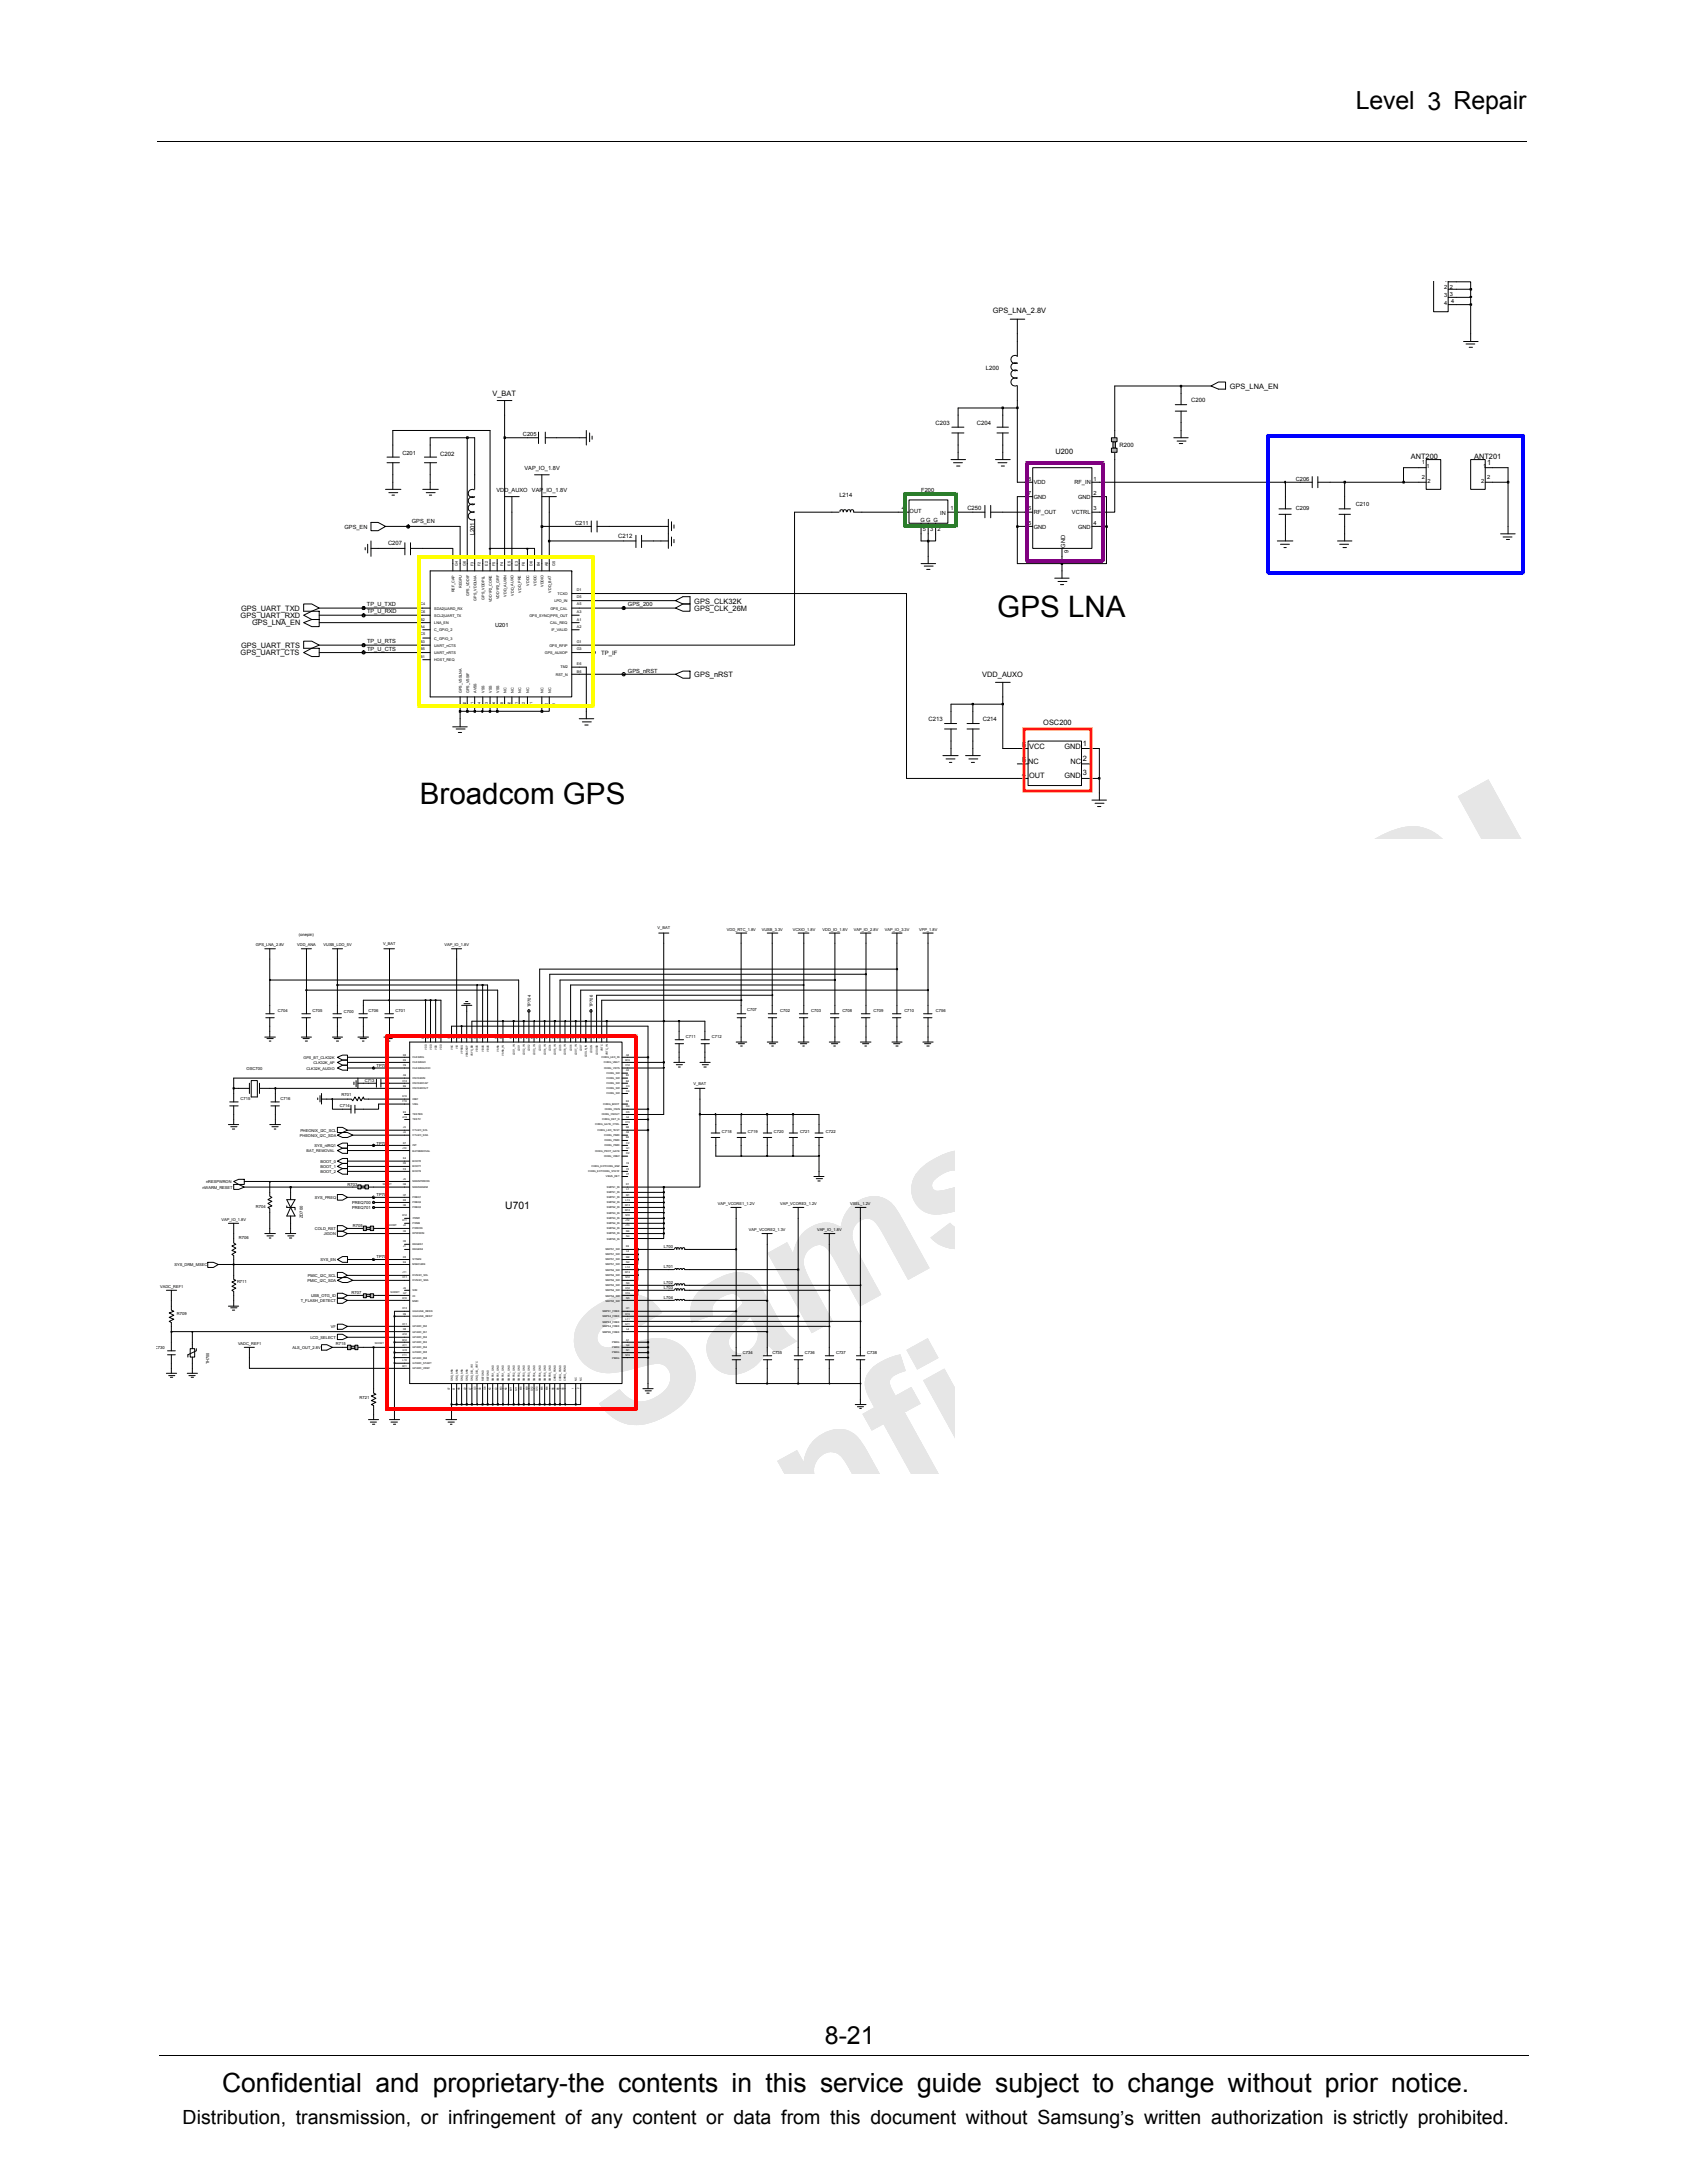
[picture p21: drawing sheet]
<svg xmlns="http://www.w3.org/2000/svg" width="216mm" height="279mm" viewBox="0 0 216 279" stroke-linecap="round" stroke-linejoin="round" font-family="sans-serif">
<defs><g id="words">
<g font-size="3.8">
<text x="127.6" y="79">GPS LNA</text>
<text x="53.7" y="102.9">Broadcom GPS</text>
</g>
<text font-size="3.4" x="28.4" y="267.7">Confidential and proprietary-the contents in this service guide subject to change without prior notice.</text>
<g font-size="3.2">
<text x="173.5" y="14">Level 3 Repair</text>
<text x="105.6" y="261.6">8-21</text>
</g>
<text font-size="2.5" x="23.4" y="271.9">Distribution, transmission, or infringement of any content or data from this document without Samsung’s written authorization is strictly prohibited.</text>
<text font-size="1.3" x="64.7" y="154.7">U701</text>
<g font-size=".9">
<text x="127" y="40">GPS_LNA_2.8V</text>
<text x="63" y="50.7">V_BAT</text>
<text x="157.4" y="49.8">GPS_LNA_EN</text>
<text x="135.1" y="58.1">U200</text>
<text x="180.6" y="58.7">ANT200</text>
<text x="188.7" y="58.7">ANT201</text>
<text x="190.3" y="59.5">1</text>
<text x="88.9" y="77.3">GPS_CLK32K</text>
<text x="30.8" y="83.9">GPS_UART_CTS</text>
<text x="30.8" y="79.1">GPS_UART_RXD</text>
<text x="30.9" y="83">GPS_UART_RTS</text>
<text x="30.9" y="78.2">GPS_UART_TXD</text>
<text x="32.3" y="80">GPS_LNA_EN</text>
<text x="88.9" y="78.2">GPS_CLK_26M</text>
<text x="88.9" y="86.6">GPS_nRST</text>
<text x="125.7" y="86.6">VDD_AUXO</text>
<text x="130.8" y="95.6">6</text>
<text x="131.7" y="95.8">VCC</text>
<text x="133.5" y="92.8">OSC200</text>
<text x="136.2" y="95.8">GND</text>
<text x="138.6" y="95.5">1</text>
<text x="130.8" y="99.4">4</text>
<text x="130.8" y="97.6">5</text>
<text x="131.6" y="97.8">NC</text>
<text x="131.7" y="99.6">OUT</text>
<text x="136.2" y="99.6">GND</text>
<text x="137" y="97.8">NC</text>
<text x="138.6" y="99.2">3</text>
<text x="138.6" y="97.3">2</text>
</g>
<g font-size=".8">
<text x="126.2" y="47.3">L200</text>
<text x="152.4" y="51.5">C200</text>
<text x="56.3" y="58.4">C202</text>
<text x="119.7" y="54.4">C203</text>
<text x="125" y="54.4">C204</text>
<text x="143.3" y="57.2">R200</text>
<text x="107.4" y="63.6">L214</text>
<text x="123.8" y="65.2">C250</text>
<text x="49.7" y="69.8">C207</text>
<text x="60.7" y="68.5" transform="rotate(-90 60.7 68.5)">L201</text>
<text x="79.1" y="68.9">C212</text>
<text x="76.9" y="83.8">TP_IF</text>
<text x="118.8" y="92.3">C213</text>
<text x="125.8" y="92.3">C214</text>
</g>
<g font-size=".7">
<text x="184.8" y="37">2</text>
<text x="184.8" y="38.1">3</text>
<text x="184.8" y="39">4</text>
<text x="184.8" y="36.1">1</text>
<text x="185.5" y="36.9">2</text>
<text x="185.5" y="37.8">3</text>
<text x="185.7" y="38.8">4</text>
<text x="51.5" y="58.2">C201</text>
<text x="66.9" y="55.8">C205</text>
<text x="181.9" y="59.4">1</text>
<text x="182.5" y="59.9">1</text>
<text x="189.8" y="59.9">1</text>
<text x="63.5" y="62.9">VDD_AUXO</text>
<text x="67.1" y="60.1">VAP_IO_1.8V</text>
<text x="68.1" y="62.9">VAP_IO_1.8V</text>
<text x="115.4" y="65.3">4</text>
<text x="116.4" y="65.6">OUT</text>
<text x="117.9" y="62.9">F200</text>
<text x="120.3" y="65.9">IN</text>
<text x="121.6" y="65.3">1</text>
<text x="131.6" y="61.5">8</text>
<text x="131.6" y="63.4">7</text>
<text x="131.6" y="65.3">6</text>
<text x="132.3" y="62">VDD</text>
<text x="132.3" y="65.8">RF_OUT</text>
<text x="132.3" y="63.8">GND</text>
<text x="137.2" y="65.8">VCTRL</text>
<text x="137.5" y="62">RF_IN</text>
<text x="138" y="63.8">GND</text>
<text x="140" y="65.3">3</text>
<text x="140" y="63.4">2</text>
<text x="140" y="61.5">1</text>
<text x="165.8" y="65.2">C209</text>
<text x="165.8" y="61.5">C206</text>
<text x="173.5" y="64.8">C210</text>
<text x="182" y="61.3">2</text>
<text x="182.7" y="61.8">2</text>
<text x="189.6" y="61.8">2</text>
<text x="190.3" y="61.3">2</text>
<text x="44.1" y="67.7">GPS_EN</text>
<text x="52.7" y="66.9">GPS_EN</text>
<text x="73.6" y="67.2">C211</text>
<text x="117.8" y="66.8">G G G</text>
<text x="118.1" y="67.9">5</text>
<text x="119" y="67.9">3</text>
<text x="120" y="67.9">2</text>
<text x="131.6" y="67.2">5</text>
<text x="132.3" y="67.7">GND</text>
<text x="136.3" y="70.1" transform="rotate(-90 136.3 70.1)">GND</text>
<text x="136.8" y="70.8" transform="rotate(-90 136.8 70.8)">9</text>
<text x="138" y="67.7">GND</text>
<text x="140" y="67.2">4</text>
<text x="47" y="77.6">TP_U_TXD</text>
<text x="80.4" y="77.6">GPS_200</text>
<text x="47" y="78.5">TP_U_RXD</text>
<text x="47" y="82.3">TP_U_RTS</text>
<text x="47" y="83.3">TP_U_CTS</text>
<text x="63.4" y="80.3">U201</text>
<text x="80.4" y="86.1">GPS_nRST</text>
</g>
<g font-size=".5">
<text x="53.8" y="77.5">C4</text>
<text x="58.2" y="75.8" transform="rotate(-90 58.2 75.8)">REF_CAP</text>
<text x="58.6" y="72.5" transform="rotate(-90 58.6 72.5)">G4</text>
<text x="59.1" y="75.3" transform="rotate(-90 59.1 75.3)">REGPU</text>
<text x="59.6" y="72.5" transform="rotate(-90 59.6 72.5)">G6</text>
<text x="60" y="76.3" transform="rotate(-90 60 76.3)">GPS_VDDIF</text>
<text x="60.6" y="72.4" transform="rotate(-90 60.6 72.4)">F3</text>
<text x="61" y="76.9" transform="rotate(-90 61 76.9)">GPS_VDDLNA</text>
<text x="61.5" y="72.4" transform="rotate(-90 61.5 72.4)">F2</text>
<text x="62" y="76.8" transform="rotate(-90 62 76.8)">GPS_VDDPLL</text>
<text x="62.4" y="72.4" transform="rotate(-90 62.4 72.4)">E2</text>
<text x="62.9" y="77.1" transform="rotate(-90 62.9 77.1)">VDD1P2_CORE</text>
<text x="63.4" y="72.4" transform="rotate(-90 63.4 72.4)">F5</text>
<text x="63.9" y="76.7" transform="rotate(-90 63.9 76.7)">VDD1P2_GRF</text>
<text x="64.4" y="72.4" transform="rotate(-90 64.4 72.4)">F4</text>
<text x="64.8" y="76.3" transform="rotate(-90 64.8 76.3)">VDD_AUXIN</text>
<text x="65.3" y="72.4" transform="rotate(-90 65.3 72.4)">E5</text>
<text x="65.7" y="76.2" transform="rotate(-90 65.7 76.2)">VDD_AUXO</text>
<text x="66.3" y="72.4" transform="rotate(-90 66.3 72.4)">E3</text>
<text x="66.7" y="75.8" transform="rotate(-90 66.7 75.8)">VDD_PRE</text>
<text x="67.2" y="72.4" transform="rotate(-90 67.2 72.4)">F6</text>
<text x="67.7" y="75" transform="rotate(-90 67.7 75)">VDDC</text>
<text x="68.1" y="72.5" transform="rotate(-90 68.1 72.5)">D6</text>
<text x="68.6" y="75" transform="rotate(-90 68.6 75)">VDDC</text>
<text x="69.1" y="72.5" transform="rotate(-90 69.1 72.5)">B4</text>
<text x="69.6" y="75.1" transform="rotate(-90 69.6 75.1)">VDDIO</text>
<text x="70.1" y="72.5" transform="rotate(-90 70.1 72.5)">A6</text>
<text x="70.5" y="75.8" transform="rotate(-90 70.5 75.8)">VDD_BAT</text>
<text x="71" y="77.1">LPO_IN</text>
<text x="71" y="72.5" transform="rotate(-90 71 72.5)">G5</text>
<text x="71.4" y="76.2">TCXO</text>
<text x="73.8" y="75.6">D1</text>
<text x="73.8" y="76.6">D5</text>
<text x="73.8" y="77.5">A5</text>
<text x="53.8" y="81.3">C5</text>
<text x="53.8" y="78.4">C6</text>
<text x="53.8" y="79.4">B2</text>
<text x="53.8" y="82.3">B3</text>
<text x="53.8" y="83.2">B5</text>
<text x="53.8" y="80.4">A4</text>
<text x="55.6" y="78">SDA2|UARD_RX</text>
<text x="55.6" y="81.9">C_GPIO_3</text>
<text x="55.6" y="78.9">SCL2|UART_TX</text>
<text x="55.6" y="79.9">LNA_EN</text>
<text x="55.6" y="82.8">UART_nCTS</text>
<text x="55.6" y="83.7">UART_nRTS</text>
<text x="55.6" y="80.8">C_GPIO_2</text>
<text x="67.8" y="78.9">GPS_SYNC|PPS_OUT</text>
<text x="69.7" y="83.7">GPS_AUXOP</text>
<text x="70.3" y="82.8">GPS_RFIP</text>
<text x="70.4" y="79.9">CAL_REQ</text>
<text x="70.4" y="78">GPS_CAL</text>
<text x="70.6" y="80.8">IF_VALID</text>
<text x="73.8" y="83.2">G3</text>
<text x="73.8" y="82.3">G1</text>
<text x="73.8" y="79.4">A1</text>
<text x="73.8" y="80.4">A2</text>
<text x="73.8" y="78.4">A3</text>
<text x="53.8" y="84.2">B1</text>
<text x="55.6" y="84.6">HOST_REQ</text>
<text x="59.1" y="88.7" transform="rotate(-90 59.1 88.7)">GPS_VSSLNA</text>
<text x="60" y="88.7" transform="rotate(-90 60 88.7)">GPS_VSSIF</text>
<text x="61" y="88.7" transform="rotate(-90 61 88.7)">AVSS</text>
<text x="62" y="88.7" transform="rotate(-90 62 88.7)">VSS</text>
<text x="62.9" y="88.7" transform="rotate(-90 62.9 88.7)">VSS</text>
<text x="63.9" y="88.7" transform="rotate(-90 63.9 88.7)">VSS</text>
<text x="64.8" y="88.7" transform="rotate(-90 64.8 88.7)">NC</text>
<text x="65.7" y="88.7" transform="rotate(-90 65.7 88.7)">NC</text>
<text x="66.7" y="88.7" transform="rotate(-90 66.7 88.7)">NC</text>
<text x="67.7" y="88.7" transform="rotate(-90 67.7 88.7)">NC</text>
<text x="69.6" y="88.7" transform="rotate(-90 69.6 88.7)">NC</text>
<text x="70.5" y="88.7" transform="rotate(-90 70.5 88.7)">NC</text>
<text x="71.1" y="86.5">RST_N</text>
<text x="71.7" y="85.5">TM2</text>
<text x="73.8" y="85.1">E6</text>
<text x="73.8" y="86.1">B6</text>
<text x="59.6" y="90.1" transform="rotate(-90 59.6 90.1)">2</text>
<text x="59.6" y="90.4" transform="rotate(-90 59.6 90.4)">G</text>
<text x="60.6" y="90.4" transform="rotate(-90 60.6 90.4)">F</text>
<text x="60.6" y="90.1" transform="rotate(-90 60.6 90.1)">1</text>
<text x="61.5" y="90.1" transform="rotate(-90 61.5 90.1)">4</text>
<text x="61.5" y="90.4" transform="rotate(-90 61.5 90.4)">E</text>
<text x="62.4" y="90.1" transform="rotate(-90 62.4 90.1)">3</text>
<text x="62.4" y="90.4" transform="rotate(-90 62.4 90.4)">C</text>
<text x="63.4" y="90.1" transform="rotate(-90 63.4 90.1)">4</text>
<text x="63.4" y="90.4" transform="rotate(-90 63.4 90.4)">D</text>
<text x="64.4" y="90.1" transform="rotate(-90 64.4 90.1)">3</text>
<text x="64.4" y="90.4" transform="rotate(-90 64.4 90.4)">D</text>
<text x="65.3" y="90.1" transform="rotate(-90 65.3 90.1)">2</text>
<text x="65.3" y="90.4" transform="rotate(-90 65.3 90.4)">D</text>
<text x="66.3" y="90.1" transform="rotate(-90 66.3 90.1)">1</text>
<text x="66.3" y="90.4" transform="rotate(-90 66.3 90.4)">E</text>
<text x="67.2" y="90.1" transform="rotate(-90 67.2 90.1)">2</text>
<text x="67.2" y="90.4" transform="rotate(-90 67.2 90.4)">C</text>
<text x="68.1" y="90.1" transform="rotate(-90 68.1 90.1)">1</text>
<text x="68.1" y="90.4" transform="rotate(-90 68.1 90.4)">C</text>
<text x="70.1" y="90.3" transform="rotate(-90 70.1 90.3)">2</text>
<text x="71" y="90.3" transform="rotate(-90 71 90.3)">1</text>
<text x="38.2" y="119.8">(onepin)</text>
<text x="84.2" y="119">V_BAT</text>
<text x="93" y="119.1">VDD_RTC_1.8V</text>
<text x="97.5" y="119.1">VUSB_3.3V</text>
<text x="101.5" y="119.1">VCXIO_1.8V</text>
<text x="105.3" y="119.1">VDD_IO_1.8V</text>
<text x="109.3" y="119.1">VAP_IO_2.8V</text>
<text x="113.2" y="119.1">VAP_IO_3.3V</text>
<text x="117.6" y="119.1">VPP_1.8V</text>
<text x="32.7" y="121.1">GPS_LNA_2.8V</text>
<text x="38" y="121.1">VDD_ANA</text>
<text x="41.4" y="121.1">VUSB_LDO_5V</text>
<text x="49" y="120.9">V_BAT</text>
<text x="56.9" y="121.1">VAP_IO_1.8V</text>
<text x="35.6" y="129.5">C704</text>
<text x="40" y="129.5">C705</text>
<text x="44" y="129.7">C700</text>
<text x="47.2" y="129.5">C706</text>
<text x="50.6" y="129.5">C701</text>
<text x="67.9" y="128.9" transform="rotate(-90 67.9 128.9)">TP704</text>
<text x="75.9" y="128.9" transform="rotate(-90 75.9 128.9)">TP706</text>
<text x="95.6" y="129.4">C707</text>
<text x="99.9" y="129.5">C702</text>
<text x="103.8" y="129.5">C703</text>
<text x="107.8" y="129.5">C708</text>
<text x="111.8" y="129.5">C709</text>
<text x="115.7" y="129.5">C710</text>
<text x="119.8" y="129.5">C756</text>
<text x="31.6" y="136.9">OSC700</text>
<text x="38.8" y="135.5">GPS_BT_CLK32K</text>
<text x="39.2" y="136.9">CLK32K_AUDIO</text>
<text x="40.1" y="136.2">CLK32K_AP</text>
<text x="48.2" y="136.5">TP700</text>
<text x="87.8" y="132.9">C711</text>
<text x="91.1" y="132.9">C712</text>
<text x="30.8" y="140.8">C715</text>
<text x="35.9" y="140.8">C716</text>
<text x="43.5" y="141.7">C714</text>
<text x="43.7" y="140.3">R701</text>
<text x="46.7" y="138.5">C713</text>
<text x="88.8" y="138.8">V_BAT</text>
<text x="38.4" y="145.5">PHEONIX_I2C_SDA</text>
<text x="38.4" y="144.8">PHEONIX_I2C_SCL</text>
<text x="39.2" y="147.4">BAT_REMOVAL</text>
<text x="40.3" y="146.8">SYS_nIRQ1</text>
<text x="41" y="148.8">BOOT_0</text>
<text x="41" y="149.5">BOOT_1</text>
<text x="48.2" y="146.5">TP701</text>
<text x="92.4" y="144.9">C718</text>
<text x="95.7" y="144.9">C719</text>
<text x="99" y="144.9">C720</text>
<text x="102.4" y="144.9">C721</text>
<text x="105.7" y="144.9">C722</text>
<text x="25.9" y="152.1">nWARM_RESET</text>
<text x="26.4" y="151.4">nRESPWRON</text>
<text x="32.7" y="154.6">R704</text>
<text x="38.8" y="155.9" transform="rotate(-90 38.8 155.9)">ZD700</text>
<text x="40.3" y="153.4">SYS_PREQ</text>
<text x="41" y="150.1">BOOT_2</text>
<text x="44.5" y="151.7">R703</text>
<text x="45.1" y="154.7">PREQ701</text>
<text x="45.1" y="154.1">PREQ700</text>
<text x="48.2" y="153.1">TP702</text>
<text x="91.9" y="154.2">VAP_VCORE1_1.2V</text>
<text x="99.8" y="154.2">VAP_VCORE3_1.2V</text>
<text x="108.8" y="154.2">VSEL_1.2V</text>
<text x="28.3" y="156.3">VAP_IO_1.8V</text>
<text x="30.6" y="158.6">R706</text>
<text x="40.3" y="157.4">COLD_RST</text>
<text x="41" y="161.4">SYS_EN</text>
<text x="41.4" y="158.1">JIGON</text>
<text x="45.2" y="157.1">R705</text>
<text x="48.2" y="161">TP703</text>
<text x="85" y="159.7">L700</text>
<text x="95.8" y="157.5">VAP_VCORE2_1.3V</text>
<text x="104.6" y="157.5">VAP_IO_1.8V</text>
<text x="20.5" y="164.8">VADC_REF1</text>
<text x="22.3" y="162.1">SYS_DRM_MSEC</text>
<text x="30.3" y="164.3">R711</text>
<text x="38.5" y="166.6">T_FLASH_DETECT</text>
<text x="39.4" y="164.1">PMIC_I2C_SDA</text>
<text x="39.4" y="163.4">PMIC_I2C_SCL</text>
<text x="39.8" y="166">USB_OTG_ID</text>
<text x="45" y="165.7">R707</text>
<text x="85" y="162.3">L701</text>
<text x="85" y="165">L703</text>
<text x="85" y="166.3">L704</text>
<text x="85" y="164.4">L702</text>
<text x="19.8" y="172.6">C730</text>
<text x="22.6" y="168.3">R709</text>
<text x="30.5" y="172.1">VADC_REF1</text>
<text x="37.4" y="172.6">ALS_OUT_2.8V</text>
<text x="39.7" y="171.3">LCD_SELECT</text>
<text x="42.4" y="170">VF</text>
<text x="43" y="172.1">R715</text>
<text x="95.1" y="173.2">C734</text>
<text x="98.8" y="173.2">C735</text>
<text x="103" y="173.2">C736</text>
<text x="107" y="173.2">C737</text>
<text x="111" y="173.2">C738</text>
<text x="26.8" y="174.6" transform="rotate(-90 26.8 174.6)">TH700</text>
<text x="46" y="179.1">R721</text>
</g>
<g font-size=".3">
<text x="51.6" y="136.5">C9</text>
<text x="51.6" y="137.8">A9</text>
<text x="51.6" y="135.2">K8</text>
<text x="51.6" y="135.8">K9</text>
<text x="52.8" y="136.8">CLK32KAUDIO</text>
<text x="52.8" y="135.5">CLK32KG</text>
<text x="52.8" y="136.1">CLK32KAO</text>
<text x="54.2" y="132.9" transform="rotate(-90 54.2 132.9)">B</text>
<text x="54.2" y="132.7" transform="rotate(-90 54.2 132.7)">7</text>
<text x="54.6" y="134.4" transform="rotate(-90 54.6 134.4)">VDD</text>
<text x="54.9" y="133" transform="rotate(-90 54.9 133)">E11</text>
<text x="55.3" y="134.4" transform="rotate(-90 55.3 134.4)">VDD</text>
<text x="55.5" y="133" transform="rotate(-90 55.5 133)">G2</text>
<text x="55.9" y="134.4" transform="rotate(-90 55.9 134.4)">VDD</text>
<text x="56.3" y="132.9" transform="rotate(-90 56.3 132.9)">L</text>
<text x="56.3" y="132.7" transform="rotate(-90 56.3 132.7)">5</text>
<text x="56.6" y="134.4" transform="rotate(-90 56.6 134.4)">VDD</text>
<text x="57.6" y="132.9" transform="rotate(-90 57.6 132.9)">C</text>
<text x="57.9" y="134.4" transform="rotate(-90 57.9 134.4)">VAC</text>
<text x="58.2" y="133" transform="rotate(-90 58.2 133)">H10</text>
<text x="58.6" y="134.2" transform="rotate(-90 58.6 134.2)">VIO</text>
<text x="58.9" y="132.9" transform="rotate(-90 58.9 132.9)">D</text>
<text x="59.2" y="134.9" transform="rotate(-90 59.2 134.9)">VPROG</text>
<text x="59.6" y="132.9" transform="rotate(-90 59.6 132.9)">G6</text>
<text x="59.9" y="135.3" transform="rotate(-90 59.9 135.3)">VBACKUP</text>
<text x="60.2" y="133" transform="rotate(-90 60.2 133)">C11</text>
<text x="60.5" y="135.2" transform="rotate(-90 60.5 135.2)">VSYS_BB</text>
<text x="60.9" y="132.9" transform="rotate(-90 60.9 132.9)">B</text>
<text x="61.2" y="134.6" transform="rotate(-90 61.2 134.6)">VBUS</text>
<text x="61.5" y="132.9" transform="rotate(-90 61.5 132.9)">C</text>
<text x="61.9" y="134.6" transform="rotate(-90 61.9 134.6)">VBUS</text>
<text x="62.2" y="132.9" transform="rotate(-90 62.2 132.9)">D</text>
<text x="62.5" y="134.6" transform="rotate(-90 62.5 134.6)">VBUS</text>
<text x="63.6" y="133" transform="rotate(-90 63.6 133)">A10</text>
<text x="63.8" y="134.6" transform="rotate(-90 63.8 134.6)">VANA</text>
<text x="64.2" y="133" transform="rotate(-90 64.2 133)">B10</text>
<text x="64.5" y="135.1" transform="rotate(-90 64.5 135.1)">VANA_IN</text>
<text x="65.5" y="132.9" transform="rotate(-90 65.5 132.9)">F</text>
<text x="65.9" y="135.1" transform="rotate(-90 65.9 135.1)">LDO1_IN</text>
<text x="66.2" y="132.9" transform="rotate(-90 66.2 132.9)">F</text>
<text x="66.5" y="134.6" transform="rotate(-90 66.5 134.6)">LDO1</text>
<text x="66.8" y="132.9" transform="rotate(-90 66.8 132.9)">L</text>
<text x="66.8" y="132.7" transform="rotate(-90 66.8 132.7)">6</text>
<text x="67.2" y="135.1" transform="rotate(-90 67.2 135.1)">LDO2_IN</text>
<text x="67.5" y="132.9" transform="rotate(-90 67.5 132.9)">N</text>
<text x="67.8" y="134.6" transform="rotate(-90 67.8 134.6)">LDO2</text>
<text x="68.2" y="132.9" transform="rotate(-90 68.2 132.9)">M7</text>
<text x="68.5" y="135.1" transform="rotate(-90 68.5 135.1)">LDO3_IN</text>
<text x="68.8" y="132.9" transform="rotate(-90 68.8 132.9)">N</text>
<text x="69.2" y="134.6" transform="rotate(-90 69.2 134.6)">LDO3</text>
<text x="69.5" y="132.9" transform="rotate(-90 69.5 132.9)">L</text>
<text x="69.5" y="132.7" transform="rotate(-90 69.5 132.7)">8</text>
<text x="69.8" y="135.1" transform="rotate(-90 69.8 135.1)">LDO4_IN</text>
<text x="70.1" y="132.9" transform="rotate(-90 70.1 132.9)">N</text>
<text x="70.5" y="134.6" transform="rotate(-90 70.5 134.6)">LDO4</text>
<text x="70.9" y="133" transform="rotate(-90 70.9 133)">F12</text>
<text x="71.1" y="135.1" transform="rotate(-90 71.1 135.1)">LDO5_IN</text>
<text x="71.5" y="133" transform="rotate(-90 71.5 133)">F13</text>
<text x="71.8" y="134.6" transform="rotate(-90 71.8 134.6)">LDO5</text>
<text x="72.2" y="133" transform="rotate(-90 72.2 133)">D12</text>
<text x="72.4" y="135.1" transform="rotate(-90 72.4 135.1)">LDO6_IN</text>
<text x="72.8" y="133" transform="rotate(-90 72.8 133)">D13</text>
<text x="73.2" y="134.6" transform="rotate(-90 73.2 134.6)">LDO6</text>
<text x="73.4" y="132.9" transform="rotate(-90 73.4 132.9)">B</text>
<text x="73.4" y="132.7" transform="rotate(-90 73.4 132.7)">8</text>
<text x="73.8" y="135.1" transform="rotate(-90 73.8 135.1)">LDO7_IN</text>
<text x="74.1" y="132.9" transform="rotate(-90 74.1 132.9)">A</text>
<text x="74.1" y="132.7" transform="rotate(-90 74.1 132.7)">8</text>
<text x="74.5" y="134.6" transform="rotate(-90 74.5 134.6)">LDO7</text>
<text x="74.8" y="133" transform="rotate(-90 74.8 133)">E12</text>
<text x="75.1" y="135.3" transform="rotate(-90 75.1 135.3)">LDOLN_IN</text>
<text x="75.5" y="133" transform="rotate(-90 75.5 133)">E13</text>
<text x="75.8" y="134.8" transform="rotate(-90 75.8 134.8)">LDOLN</text>
<text x="76.1" y="132.9" transform="rotate(-90 76.1 132.9)">A</text>
<text x="76.1" y="132.7" transform="rotate(-90 76.1 132.7)">7</text>
<text x="76.5" y="135.1" transform="rotate(-90 76.5 135.1)">LDOUSB</text>
<text x="76.8" y="132.9" transform="rotate(-90 76.8 132.9)">D</text>
<text x="77" y="135.5">CHRG_LED_IN</text>
<text x="77.2" y="134.6" transform="rotate(-90 77.2 134.6)">VRTC</text>
<text x="77.3" y="136.1">CHRG_VBAT</text>
<text x="77.3" y="136.8">CHRG_VSYS</text>
<text x="77.4" y="132.9" transform="rotate(-90 77.4 132.9)">F</text>
<text x="77.6" y="137.5">CHRG_SW</text>
<text x="77.8" y="135.1" transform="rotate(-90 77.8 135.1)">VRTC_IN</text>
<text x="80" y="135.8">B13</text>
<text x="80" y="136.5">C12</text>
<text x="80.1" y="137.1">A3</text>
<text x="80.1" y="135.2">A6</text>
<text x="80.1" y="137.8">B3</text>
<text x="51.5" y="140.4">E10</text>
<text x="51.5" y="138.5">C10</text>
<text x="51.5" y="143.1">A13</text>
<text x="51.5" y="141.1">F10</text>
<text x="51.6" y="139.1">B9</text>
<text x="51.6" y="142.5">E3</text>
<text x="52.8" y="141.4">VBG</text>
<text x="52.8" y="140.8">IREF</text>
<text x="52.8" y="138.8">OSC32KCAP</text>
<text x="52.8" y="139.4">OSC32KOUT</text>
<text x="52.8" y="138.1">OSC32KIN</text>
<text x="52.8" y="143.4">TESTV</text>
<text x="52.8" y="142.7">TESTEN</text>
<text x="77" y="142.7">CHRG_CSOUT</text>
<text x="77.1" y="143.4">CHRG_DET_N</text>
<text x="77.2" y="141.4">CHRG_BOOT</text>
<text x="77.4" y="142.1">CHRG_CSIN</text>
<text x="77.6" y="139.4">CHRG_SW</text>
<text x="77.6" y="140.1">CHRG_SW</text>
<text x="77.6" y="138.1">CHRG_SW</text>
<text x="77.6" y="138.8">CHRG_SW</text>
<text x="80" y="143.8">C13</text>
<text x="80.1" y="143.1">A4</text>
<text x="80.1" y="141.1">E2</text>
<text x="80.1" y="139.1">C3</text>
<text x="80.1" y="139.8">C4</text>
<text x="80.1" y="138.5">B4</text>
<text x="80.1" y="141.7">D4</text>
<text x="80.1" y="142.5">D5</text>
<text x="51.5" y="147.1">J10</text>
<text x="51.6" y="146.4">K7</text>
<text x="51.6" y="149">D3</text>
<text x="51.6" y="144.4">J3</text>
<text x="51.6" y="145.1">J4</text>
<text x="51.6" y="149.7">F6</text>
<text x="51.6" y="148.4">E4</text>
<text x="52.8" y="146.7">INT</text>
<text x="52.8" y="144.8">CTLI2C_SCL</text>
<text x="52.8" y="145.4">CTLI2C_SDA</text>
<text x="52.8" y="147.4">BATREMOVAL</text>
<text x="52.8" y="149.4">BOOT1</text>
<text x="52.8" y="148.8">BOOT0</text>
<text x="75.7" y="149.4">CHRG_EXTCHRG_ENZ</text>
<text x="76.2" y="147.4">CHRG_PROT_GATE</text>
<text x="76.2" y="144">CHRG_GATE_CTRL</text>
<text x="76.5" y="144.8">CHRG_LED_TEST</text>
<text x="77.3" y="148.1">CHRG_VREF</text>
<text x="77.3" y="145.4">CHRG_PMID</text>
<text x="77.3" y="146.7">CHRG_PMID</text>
<text x="77.3" y="146.1">CHRG_PMID</text>
<text x="80.1" y="145.1">A2</text>
<text x="80.1" y="144.4">B6</text>
<text x="80.1" y="147.1">G1</text>
<text x="80.1" y="147.7">D2</text>
<text x="80.1" y="146.4">C2</text>
<text x="80.1" y="145.7">B2</text>
<text x="80.2" y="149.7">F3</text>
<text x="80.2" y="149">F4</text>
<text x="49" y="151.7">SHORT</text>
<text x="51.5" y="155.7">K12</text>
<text x="51.6" y="151.7">H4</text>
<text x="51.6" y="153.8">K6</text>
<text x="51.6" y="154.4">H6</text>
<text x="51.6" y="153">H7</text>
<text x="51.6" y="151.1">J5</text>
<text x="52.8" y="152.1">NRESWARM</text>
<text x="52.8" y="154">PREQ2</text>
<text x="52.8" y="151.3">NRESPWRON</text>
<text x="52.8" y="154.7">PREQ3</text>
<text x="52.8" y="153.4">PREQ1</text>
<text x="52.8" y="150.1">BOOT2</text>
<text x="75.3" y="150.1">CHRG_EXTCHRG_STATZ</text>
<text x="77.6" y="150.7">VBUS_DET</text>
<text x="77.7" y="152.1">SMPS1_IN</text>
<text x="77.7" y="153.4">SMPS1_IN</text>
<text x="77.7" y="155.3">SMPS3_IN</text>
<text x="77.7" y="154.7">SMPS2_IN</text>
<text x="77.7" y="152.7">SMPS1_IN</text>
<text x="77.7" y="154">SMPS2_IN</text>
<text x="80" y="155">M10</text>
<text x="80" y="154.4">M13</text>
<text x="80" y="155.7">N10</text>
<text x="80.1" y="153.8">L13</text>
<text x="80.1" y="153">M1</text>
<text x="80.1" y="151.7">K1</text>
<text x="80.2" y="150.4">F7</text>
<text x="80.2" y="152.4">L1</text>
<text x="49.6" y="157">SHORT</text>
<text x="51.5" y="156.3">K11</text>
<text x="51.6" y="157.7">H2</text>
<text x="51.6" y="159">H3</text>
<text x="51.6" y="161.7">K4</text>
<text x="51.6" y="161">K5</text>
<text x="51.6" y="157">J2</text>
<text x="51.6" y="159.7">J1</text>
<text x="52.8" y="158">RPWRON</text>
<text x="52.8" y="159.4">REGEN1</text>
<text x="52.8" y="162">MSECURE</text>
<text x="52.8" y="161.3">SYSEN</text>
<text x="52.8" y="157.4">PWRON</text>
<text x="52.8" y="160">REGEN2</text>
<text x="52.8" y="156.7">PWM2</text>
<text x="52.8" y="156.1">PWM1</text>
<text x="77.5" y="162">SMPS1_SW</text>
<text x="77.5" y="161.3">SMPS1_SW</text>
<text x="77.5" y="160.7">SMPS1_SW</text>
<text x="77.5" y="160">SMPS1_SW</text>
<text x="77.7" y="156.7">SMPS4_IN</text>
<text x="77.7" y="157.4">SMPS4_IN</text>
<text x="77.7" y="158.6">SMPS5_IN</text>
<text x="77.7" y="156.1">SMPS3_IN</text>
<text x="77.7" y="158">SMPS5_IN</text>
<text x="80.1" y="156.3">J12</text>
<text x="80.1" y="157">J13</text>
<text x="80.1" y="161">M2</text>
<text x="80.1" y="157.7">M4</text>
<text x="80.1" y="161.7">N2</text>
<text x="80.1" y="158.4">N4</text>
<text x="80.1" y="159.7">K2</text>
<text x="80.2" y="160.3">L2</text>
<text x="50" y="165.5">SHORT</text>
<text x="51.5" y="163.6">H11</text>
<text x="51.5" y="167.6">D10</text>
<text x="51.5" y="166.3">K10</text>
<text x="51.5" y="163">J11</text>
<text x="51.6" y="165.6">G7</text>
<text x="51.6" y="165">J9</text>
<text x="52.8" y="165.3">SIM</text>
<text x="52.8" y="163.3">DVSI2C_SCL</text>
<text x="52.8" y="164">DVSI2C_SDA</text>
<text x="52.8" y="165.9">ID</text>
<text x="52.8" y="168">GGAUGE_RESN</text>
<text x="52.8" y="166.6">MMC</text>
<text x="77.1" y="168">SMPS1_FDBK</text>
<text x="77.5" y="165.3">SMPS4_SW</text>
<text x="77.5" y="165.9">SMPS4_SW</text>
<text x="77.5" y="164.6">SMPS3_SW</text>
<text x="77.5" y="166.6">SMPS5_SW</text>
<text x="77.5" y="164">SMPS2_SW</text>
<text x="77.5" y="163.3">SMPS2_SW</text>
<text x="77.5" y="162.6">SMPS2_SW</text>
<text x="80" y="163">M12</text>
<text x="80" y="165">H12</text>
<text x="80" y="165.6">H13</text>
<text x="80" y="163.6">N12</text>
<text x="80.1" y="162.3">L12</text>
<text x="80.1" y="167.6">H1</text>
<text x="80.1" y="164.3">N9</text>
<text x="80.1" y="166.3">N5</text>
<text x="48" y="172.1">SHORT</text>
<text x="51.5" y="169.6">D11</text>
<text x="51.5" y="171.6">B12</text>
<text x="51.5" y="172.2">A11</text>
<text x="51.5" y="170.9">A12</text>
<text x="51.5" y="172.9">G10</text>
<text x="51.5" y="173.6">F11</text>
<text x="51.6" y="170.3">D8</text>
<text x="51.6" y="168.3">D9</text>
<text x="52.8" y="173.9">GPADC_IN6</text>
<text x="52.8" y="170.6">GPADC_IN1</text>
<text x="52.8" y="168.6">GGAUGE_RESP</text>
<text x="52.8" y="169.9">GPADC_IN0</text>
<text x="52.8" y="171.9">GPADC_IN3</text>
<text x="52.8" y="172.6">GPADC_IN4</text>
<text x="52.8" y="171.3">GPADC_IN2</text>
<text x="52.8" y="173.2">GPADC_IN5</text>
<text x="77.1" y="170.6">SMPS5_FDBK</text>
<text x="77.1" y="169.9">SMPS4_FDBK</text>
<text x="77.1" y="169.3">SMPS3_FDBK</text>
<text x="77.1" y="168.6">SMPS2_FDBK</text>
<text x="78.4" y="173.9">PBKG</text>
<text x="78.4" y="173.2">PBKG</text>
<text x="78.4" y="172.6">PBKG</text>
<text x="78.4" y="171.9">PBKG</text>
<text x="80" y="169.6">G11</text>
<text x="80" y="173.6">N13</text>
<text x="80" y="168.3">K13</text>
<text x="80.1" y="169">L11</text>
<text x="80.1" y="172.9">N1</text>
<text x="80.1" y="172.2">G4</text>
<text x="80.1" y="171.6">A1</text>
<text x="80.2" y="170.3">L4</text>
<text x="51.5" y="174.9">B11</text>
<text x="51.5" y="174.2">L10</text>
<text x="52.8" y="175.2">GPADC_VREF</text>
<text x="52.8" y="174.6">GPADC_START</text>
<text x="57.6" y="177.9" transform="rotate(-90 57.6 177.9)">C7</text>
<text x="57.9" y="176.8" transform="rotate(-90 57.9 176.8)">GND_ANA</text>
<text x="58.2" y="177.9" transform="rotate(-90 58.2 177.9)">E1</text>
<text x="58.6" y="176.8" transform="rotate(-90 58.6 176.8)">GND_ANA</text>
<text x="58.9" y="177.9" transform="rotate(-90 58.9 177.9)">H8</text>
<text x="59.2" y="176.8" transform="rotate(-90 59.2 176.8)">GND_ANA</text>
<text x="59.6" y="177.9" transform="rotate(-90 59.6 177.9)">L9</text>
<text x="59.9" y="176.8" transform="rotate(-90 59.9 176.8)">GND_ANA</text>
<text x="60.2" y="177.9" transform="rotate(-90 60.2 177.9)">L7</text>
<text x="60.5" y="176.8" transform="rotate(-90 60.5 176.8)">GND_DIG_VIO</text>
<text x="60.9" y="178" transform="rotate(-90 60.9 178)">G3</text>
<text x="61.2" y="176.8" transform="rotate(-90 61.2 176.8)">GND_DIG_VRTC</text>
<text x="61.5" y="177.9" transform="rotate(-90 61.5 177.9)">C8</text>
<text x="61.9" y="176.8" transform="rotate(-90 61.9 176.8)">REFGND</text>
<text x="62.2" y="177.9" transform="rotate(-90 62.2 177.9)">G8</text>
<text x="62.5" y="176.8" transform="rotate(-90 62.5 176.8)">REFGND</text>
<text x="62.8" y="177.9" transform="rotate(-90 62.8 177.9)">K3</text>
<text x="63.2" y="176.8" transform="rotate(-90 63.2 176.8)">SMPS1_GND</text>
<text x="63.6" y="177.9" transform="rotate(-90 63.6 177.9)">L3</text>
<text x="63.8" y="176.8" transform="rotate(-90 63.8 176.8)">SMPS1_GND</text>
<text x="64.2" y="177.9" transform="rotate(-90 64.2 177.9)">M3</text>
<text x="64.5" y="176.8" transform="rotate(-90 64.5 176.8)">SMPS1_GND</text>
<text x="64.9" y="177.9" transform="rotate(-90 64.9 177.9)">N3</text>
<text x="65.2" y="176.8" transform="rotate(-90 65.2 176.8)">SMPS1_GND</text>
<text x="65.5" y="178.1" transform="rotate(-90 65.5 178.1)">M11</text>
<text x="65.9" y="176.8" transform="rotate(-90 65.9 176.8)">SMPS2_GND</text>
<text x="66.2" y="178" transform="rotate(-90 66.2 178)">N11</text>
<text x="66.5" y="176.8" transform="rotate(-90 66.5 176.8)">SMPS2_GND</text>
<text x="66.8" y="177.9" transform="rotate(-90 66.8 177.9)">M8</text>
<text x="67.2" y="176.8" transform="rotate(-90 67.2 176.8)">SMPS3_GND</text>
<text x="67.5" y="177.9" transform="rotate(-90 67.5 177.9)">M9</text>
<text x="67.8" y="176.8" transform="rotate(-90 67.8 176.8)">SMPS3_GND</text>
<text x="68.2" y="178" transform="rotate(-90 68.2 178)">G12</text>
<text x="68.5" y="176.8" transform="rotate(-90 68.5 176.8)">SMPS4_GND</text>
<text x="68.8" y="178" transform="rotate(-90 68.8 178)">G13</text>
<text x="69.2" y="176.8" transform="rotate(-90 69.2 176.8)">SMPS4_GND</text>
<text x="69.5" y="177.9" transform="rotate(-90 69.5 177.9)">M5</text>
<text x="69.9" y="176.8" transform="rotate(-90 69.9 176.8)">SMPS5_GND</text>
<text x="70.1" y="177.9" transform="rotate(-90 70.1 177.9)">M6</text>
<text x="70.5" y="176.8" transform="rotate(-90 70.5 176.8)">SMPS5_GND</text>
<text x="70.9" y="177.9" transform="rotate(-90 70.9 177.9)">A5</text>
<text x="71.1" y="176.8" transform="rotate(-90 71.1 176.8)">CHRG_PGND</text>
<text x="71.5" y="177.9" transform="rotate(-90 71.5 177.9)">B5</text>
<text x="71.8" y="176.8" transform="rotate(-90 71.8 176.8)">CHRG_PGND</text>
<text x="72.2" y="177.9" transform="rotate(-90 72.2 177.9)">C5</text>
<text x="72.4" y="176.8" transform="rotate(-90 72.4 176.8)">CHRG_PGND</text>
<text x="73.4" y="177.8" transform="rotate(-90 73.4 177.8)">1</text>
<text x="73.8" y="176.8" transform="rotate(-90 73.8 176.8)">NC</text>
<text x="74.1" y="177.8" transform="rotate(-90 74.1 177.8)">2</text>
<text x="74.5" y="176.8" transform="rotate(-90 74.5 176.8)">NC</text>
</g>
</g></defs>
<path d="M20.2 18.1h175.3M20.4 263h175.3" fill="none" stroke="#000" stroke-width=".13"/>
<g fill="#e6e6e6">
<path d="M110.1 107.4h22.4zM131.4 107.4h19.7zM138.5 107.4h5.4zM145.5 107.4h29.8zM171.8 107.4h3.6l.7-.1a9.5 9.5 0 0 1 5.1-1.6l1 .2a5.2 5.2 0 0 1 2.2 1.3l.4 .2h-9.2h13.9zM186.6 101.9l3.9-2.1 4.1 7.5 .4 .1h.9v-12.9v12.9h-4.2zM195.9 86.5v20.6zM195.9 75.4v26.2zM195.9 81.5v9.8z"/>
<path d="M109.6 107.4h22.2zM132 107.4h17.6zM136.3 107.4h9.1zM147.3 107.4h21.6zM162.9 107.4h14.2zM170.9 107.4h5.9zM174 107.4h12.1zM183.5 107.4h12.4zM187.9 107.4h8zM195.9 102.9v4.5zM195.9 101.2v6.2zM195.9 89.9v17.5z"/>
<path d="M110.1 107.4h22.4zM131.4 107.4h19.7zM138.5 107.4h5.4zM145.5 107.4h29.8zM171.8 107.4h3.6l.7-.1a9.5 9.5 0 0 1 5.1-1.6l1 .2a5.2 5.2 0 0 1 2.2 1.3l.4 .2h-9.2h13.9zM186.6 101.9l3.9-2.1 4.1 7.5 .4 .1h.9v-12.9v12.9h-4.2zM195.9 86.5v20.6zM195.9 75.4v26.2zM195.9 81.5v9.8z"/>
<path d="M109.6 107.4h22.2zM132 107.4h17.6zM136.3 107.4h9.1zM147.3 107.4h21.6zM162.9 107.4h14.2zM170.9 107.4h5.9zM174 107.4h12.1zM183.5 107.4h12.4zM187.9 107.4h8zM195.9 102.9v4.5zM195.9 101.2v6.2zM195.9 89.9v17.5z"/>
<path d="M110.1 107.4h22.4zM131.4 107.4h19.7zM138.5 107.4h5.4zM145.5 107.4h29.8zM171.8 107.4h3.6l.7-.1a9.5 9.5 0 0 1 5.1-1.6l1 .2a5.2 5.2 0 0 1 2.2 1.3l.4 .2h-9.2h13.9zM186.6 101.9l3.9-2.1 4.1 7.5 .4 .1h.9v-12.9v12.9h-4.2zM195.9 86.5v20.6zM195.9 75.4v26.2zM195.9 81.5v9.8z"/>
<path d="M109.6 107.4h22.2zM132 107.4h17.6zM136.3 107.4h9.1zM147.3 107.4h21.6zM162.9 107.4h14.2zM170.9 107.4h5.9zM174 107.4h12.1zM183.5 107.4h12.4zM187.9 107.4h8zM195.9 102.9v4.5zM195.9 101.2v6.2zM195.9 89.9v17.5z"/>
<path d="M110.1 107.4h22.4zM131.4 107.4h19.7zM138.5 107.4h5.4zM145.5 107.4h29.8zM171.8 107.4h3.6l.7-.1a9.5 9.5 0 0 1 5.1-1.6l1 .2a5.2 5.2 0 0 1 2.2 1.3l.4 .2h-9.2h13.9zM186.6 101.9l3.9-2.1 4.1 7.5 .4 .1h.9v-12.9v12.9h-4.2zM195.9 86.5v20.6zM195.9 75.4v26.2zM195.9 81.5v9.8z"/>
<path d="M109.6 107.4h22.2zM132 107.4h17.6zM136.3 107.4h9.1zM147.3 107.4h21.6zM162.9 107.4h14.2zM170.9 107.4h5.9zM174 107.4h12.1zM183.5 107.4h12.4zM187.9 107.4h8zM195.9 102.9v4.5zM195.9 101.2v6.2zM195.9 89.9v17.5z"/>
</g>
<g fill="none" stroke="#000" stroke-width=".13">
<path d="M49.5 58.5h1.6M49.5 59.2h1.6M50.3 57v1.5M50.3 59.2v1.6M54.3 59.2h1.6M54.3 58.5h1.6M55.1 57v1.5M55.1 59.2v1.6M63.6 51.3h1.9M64.6 51.3v1.8M67.5 56h1.4M68.9 55.3v1.5"/>
<path d="M69.8 56h1.4M69.8 55.3v1.5M74.1 56h.9M75 55.1v1.9M75.5 55.4v1.1M75.8 55.8v.4M121.8 54.7h1.6M121.8 55.4h1.6M122.6 53.1v1.6M122.6 55.4v1.6M127.4 58.8h1.9M127.6 54.7h1.5"/>
<path d="M127.6 55.4h1.5M127.7 59.2h1.2M128.1 59.6h.4M128.3 53.1v1.6M128.3 55.4v1.6M128.3 57.9v.9M129.3 40.9h1.8M130.2 48.5a.52 .52 0 0 0-.8 .4 .52 .52 0 0 0 .8 .4M130.2 47.5a.52 .52 0 0 0-.8 .4 .52 .52 0 0 0 .8 .4M130.2 43.7v1.9a.52 .52 0 0 0-.8 .4 .52 .52 0 0 0 .8 .4M130.2 46.5a.52 .52 0 0 0-.8 .4 .52 .52 0 0 0 .8 .5M130.2 40.9v1.8"/>
<path d="M130.2 49.4v1.9M132.2 59.9h7.5v10.3h-7.5zM142.7 55.1v.9M142.7 57.9v.9M150.2 56h1.9M150.4 52.6h1.5M150.4 51.8h1.5M150.6 56.5h1.2M150.9 56.8h.5M151.2 50.4v1.4M151.2 52.6v1.5M151.2 55.1v.9"/>
<path d="M155 49.4l.9-.5h.9v.9h-.9zM181.6 59.9h.9M182.5 58.8h1.9v3.8h-1.9zM187.3 43.7h1.9M187.6 44h1.1M188 44.4h.4M188.2 58.8h1.9v3.8h-1.9zM188.2 42.7v1M190.1 59.9h.9M38.9 77.3h1l1 .5-1 .4h-1zM38.9 78.7l1-.5h1v1.1h-1zM38.9 79.7l1-.4h1v.9h-1z"/>
<path d="M46.7 70.1v.3M47.1 69.7v1.1M47.5 70.2h.9M47.5 69.2v2M47.5 66.9h.9l.9 .5-.9 .5h-.9zM49.3 62.6h2M49.8 63.1h1.1M50.2 63.4h.3M50.3 61.7v.9M50.3 70.2h1.5M51.8 69.5v1.5M52.5 69.5v1.5"/>
<path d="M52.5 70.2h1.6M54.1 79.7h1M54.1 78.7h1M54.1 77.8h1M54.1 62.6h2M54.5 63.1h1.2M54.9 63.4h.3M55.1 73.1h18.1v16.1h-18.1zM55.1 61.7v.9M58 72.1v1M58.9 72.1v1M59.8 72.1v1"/>
<path d="M60.7 63.6a.51 .51 0 0 0-.8 .5 .51 .51 0 0 0 .8 .4M60.7 65.6a.51 .51 0 0 0-.8 .5 .51 .51 0 0 0 .8 .4v1.8M60.7 62.7a.52 .52 0 0 0-.8 .5 .52 .52 0 0 0 .8 .4M60.7 64.6a.51 .51 0 0 0-.8 .4 .51 .51 0 0 0 .8 .4M60.7 60.8v1.8M60.7 72.1v1M61.8 72.1v1M62.7 72.1v1M63.6 72.1v1M64.6 72.1v1M65.5 72.1v1M66.4 72.1v1"/>
<path d="M67.5 72.1v1M68.4 60.8h1.9M68.4 72.1v1M69.3 63.6h1.9M69.3 60.8v1.8M69.3 72.1v1M70.3 63.6v2M70.3 72.1v1M73.2 76h.9M73.2 73.1v.1M73.2 79.7h.9M73.2 76.9h.9"/>
<path d="M73.2 78.7h.9M73.2 77.8h.9M74.1 67.4h1.6M75.7 66.7v1.4M76.4 67.4h1.6M76.4 66.7v1.4M79.8 69.2h1.6M81.4 68.5v1.6M82.1 69.2h1.6M82.1 68.5v1.6M84.6 67.4h.9M84.6 69.2h.9"/>
<path d="M85.5 66.5v3.7M85.9 66.8v1.1M85.9 68.7v1.2M86.3 67.2v.4M86.3 69v.5M86.4 77.8l1-.5h.9v.9h-.9zM86.4 76.9l1-.5h.9v.9h-.9zM106.5 65.6h.9M107.5 65.5a.2 .2 0 0 1 .2-.3 .2 .2 0 0 1 .2 .3M107.9 65.5a.2 .2 0 0 1 .2-.3 .2 .2 0 0 1 .2 .3M108.4 65.5l.1-.2 .1-.1 .2 .1v.2M108.9 65.5h-.1a.22 .22 0 0 1 .3-.3 .22 .22 0 0 1 .2 .3h-.1"/>
<path d="M109.3 65.6h1M115 65.6h1.3M116.3 64h5v3h-5zM117.9 72.1h1.8M117.9 67v1.3M118.3 72.5h1.1M118.6 72.9h.4M118.8 67v1.3M118.8 71.2v.9M119.7 67v1.3M121.3 65.6h1.3M131.1 61.7h1.1"/>
<path d="M131.1 65.6h1.1M131.1 67.4h1.1M131.1 63.6h1.1M135 74h1.8M135.4 74.4h1.1M135.7 74.8h.4M135.9 70.2v1M135.9 73.1v.9M139.7 67.4h1M139.7 63.6h1M139.7 61.7h1M139.7 65.6h1"/>
<path d="M163.5 69.2h2M163.7 65.1h1.5M163.7 65.8h1.5M163.9 69.7h1.1M164.3 70.1h.3M164.5 63.6v1.5M164.5 65.8v1.6M164.5 68.3v.9M166.4 61.7h1.5M167.9 61v1.4M168.7 61v1.4M168.7 61.7h1.5"/>
<path d="M171.4 65.1h1.4M171.4 65.8h1.4M172.1 63.6v1.5M172.1 65.8v1.6M181.6 61.7h.9M190.1 61.7h.9M192 68.3h1.9M192.4 68.7h1.1M192.8 69h.4M193 67.4v.9M38.9 82.1h1l1 .5-1 .4h-1zM38.9 83.5l1-.5h1v1h-1z"/>
<path d="M54.1 84.4h1M54.1 83.5h1M54.1 80.6h1M54.1 82.6h1M54.1 81.7h1M57.9 93h1.9M58.4 93.3h1.1M58.7 93.7h.4M58.9 89.2v.9M58.9 92v1M59.8 89.2v.9M60.7 89.2v.9"/>
<path d="M61.8 89.2v.9M62.7 89.2v.9M63.6 89.2v.9M64.6 89.2v.9M65.5 89.2v.9M66.4 89.2v.9M67.5 89.2v.9M69.3 89.2v.9M70.3 89.2v.9M73.2 82.6h.9M73.2 80.6h.9M73.2 83.5h.9"/>
<path d="M73.2 86.3h.9M73.2 85.4h.9M74.1 92h1.9M74.5 92.4h1.2M74.8 92.8h.5M75 91v1M86.4 86.3l1-.4h.9v.9h-.9zM120.7 96.7h1.9M120.9 92.6h1.5M120.9 93.3h1.5M121.1 97.1h1.1M121.5 97.6h.3"/>
<path d="M121.7 91v1.6M121.7 93.3v1.5M121.7 95.8v.9M123.6 96.7h1.9M123.8 93.3h1.5M123.8 92.6h1.5M124 97.1h1.1M124.3 97.6h.4M124.5 91v1.6M124.5 93.3v1.5M124.5 95.8v.9M127.4 87.3h1.9"/>
<path d="M128.3 87.3v1.9M130.2 99.6h1.4M130.2 97.8h1.4M130.2 95.8h1.4M131.6 94.8h6.8v5.7h-6.8zM138.4 99.6h1.3M138.4 97.8h1.3M138.4 95.8h1.3M139.7 102.4h1.9M140.1 102.8h1.2M140.5 103.2h.4M140.7 101.5v.9"/>
<circle cx="46.5" cy="78.8" r=".21"/>
<circle cx="52.2" cy="67.4" r=".2"/>
<circle cx="79.8" cy="77.8" r=".22"/>
<circle cx="46.5" cy="82.6" r=".21"/>
<circle cx="76" cy="83.5" r=".21"/>
<circle cx="79.8" cy="86.3" r=".21"/>
</g>
<path d="M142.4 56.5h.3v.9h-.3z" fill="#b3b3b3"/>
<path d="M142.4 56.5h.3v.9h-.3z" fill="none" stroke="#000" stroke-width=".13"/>
<path d="M142.2 57.4h.8v.5h-.8z" fill="#b3b3b3"/>
<path d="M142.2 57.4h.8v.5h-.8z" fill="none" stroke="#000" stroke-width=".13"/>
<path d="M142.2 56h.8v.5h-.8z" fill="#b3b3b3"/>
<g fill="none" stroke="#000" stroke-width=".13">
<path d="M183.5 36v3.9h1.8v-3.9M185.3 39h1.1M185.3 38.1h1.1M185.3 36.1h1.1M185.3 37h1.1M121.7 58.8h1.9M122 59.2h1.2M122.4 59.6h.5M122.6 57.9v.9M142.2 56h.8v.5h-.8zM64.6 63.6h1.8M65.5 63.6v2"/>
<path d="M116 76v23.6h14.2M124.5 65.6h1.5M126 64.7v1.6M126.8 65.6h1.5M126.8 64.7v1.6M171.2 69.2h1.8M171.4 69.7h1.2M171.9 70.1h.4M172.1 68.3v.9M139.7 99.6h1v1.9"/>
<circle cx="46.5" cy="77.8" r=".21"/>
<circle cx="46.5" cy="83.5" r=".21"/>
</g>
<path d="M140.6 99.5h.2v.2h-.2z" fill="#c3c3c3"/>
<path d="M58.9 91v1M121.7 94.8v1M124.5 94.8v1M128.3 90.1v5.7h1.9M139.7 95.8h1v3.8M140.6 99.5h.2v.2h-.2z" fill="none" stroke="#000" stroke-width=".13"/>
<path d="M58.8 90.9h.2v.3h-.2z" fill="#c3c3c3"/>
<path d="M58.8 90.9h.2v.3h-.2zM58.9 90.1v.9h.9" fill="none" stroke="#000" stroke-width=".13"/>
<path d="M59.7 90.9h.2v.3h-.2z" fill="#c3c3c3"/>
<path d="M59.7 90.9h.2v.3h-.2zM59.8 90.1v.9h.9" fill="none" stroke="#000" stroke-width=".13"/>
<path d="M60.7 90.9h.2v.3h-.2z" fill="#c3c3c3"/>
<path d="M60.7 90.9h.2v.3h-.2zM60.7 90.1v.9h1.1" fill="none" stroke="#000" stroke-width=".13"/>
<path d="M61.7 90.9h.1v.3h-.1z" fill="#c3c3c3"/>
<path d="M61.7 90.9h.1v.3h-.1zM61.8 90.1v.9h.9" fill="none" stroke="#000" stroke-width=".13"/>
<path d="M62.6 90.9h.2v.3h-.2z" fill="#c3c3c3"/>
<path d="M62.6 90.9h.2v.3h-.2zM62.7 90.1v.9h.9" fill="none" stroke="#000" stroke-width=".13"/>
<path d="M63.5 90.9h.3v.3h-.3z" fill="#c3c3c3"/>
<path d="M63.5 90.9h.3v.3h-.3zM63.6 90.1v.9h5.7" fill="none" stroke="#000" stroke-width=".13"/>
<path d="M69.2 90.9h.3v.3h-.3z" fill="#c3c3c3"/>
<path d="M69.2 90.9h.3v.3h-.3zM69.3 90.1v.9h1v-.9M75 85.4v5.6M121.7 91v-.9h2.8v.9" fill="none" stroke="#000" stroke-width=".13"/>
<path d="M124.4 90h.2v.2h-.2z" fill="#c3c3c3"/>
<path d="M124.4 90h.2v.2h-.2zM124.5 90.1h3.8" fill="none" stroke="#000" stroke-width=".13"/>
<path d="M128.2 90h.2v.2h-.2z" fill="#c3c3c3"/>
<path d="M74.1 86.3h5.7M128.2 90h.2v.2h-.2zM128.3 89.2v.9" fill="none" stroke="#000" stroke-width=".13"/>
<path d="M79.7 86.3h.2v.1h-.2z" fill="#c3c3c3"/>
<path d="M40.9 83.5h5.6M74.1 85.4h.9M79.7 86.3h.2v.1h-.2zM79.8 86.3h6.6" fill="none" stroke="#000" stroke-width=".13"/>
<path d="M46.4 83.4h.3v.2h-.3z" fill="#c3c3c3"/>
<path d="M40.9 82.6h5.6M46.4 83.4h.3v.2h-.3zM46.5 83.5h7.6M74.1 83.5h1.9" fill="none" stroke="#000" stroke-width=".13"/>
<path d="M46.4 82.5h.3v.2h-.3z" fill="#c3c3c3"/>
<path d="M40.9 79.7h13.2M40.9 78.7h5.6M101.7 65.6v17h-27.6M46.4 82.5h.3v.2h-.3zM46.5 82.6h7.6" fill="none" stroke="#000" stroke-width=".13"/>
<path d="M46.4 78.7h.3v.2h-.3z" fill="#c3c3c3"/>
<path d="M40.9 77.8h5.6M46.4 78.7h.3v.2h-.3zM46.5 78.7h7.6" fill="none" stroke="#000" stroke-width=".13"/>
<path d="M46.4 77.7h.3v.2h-.3z" fill="#c3c3c3"/>
<path d="M46.4 77.7h.3v.2h-.3zM46.5 77.8h7.6M74.1 77.8h5.7" fill="none" stroke="#000" stroke-width=".13"/>
<path d="M79.7 77.7h.2v.2h-.2z" fill="#c3c3c3"/>
<g fill="none" stroke="#000" stroke-width=".13">
<path d="M64.6 56v16.1M58 70.2v1.9M58.9 67.4v4.7M59.8 71.2v.9M60.7 68.3v3.8M61.8 71.2v.9M62.7 70.2v1.9M63.6 71.2v.9M65.5 65.6v6.5M66.4 71.2v.9M67.5 70.2v1.9M68.4 70.2v1.9"/>
<path d="M69.3 67.4v4.7M70.3 71.2v.9M74.1 76h41.9M74.1 76.9h12.3M79.7 77.7h.2v.2h-.2zM79.8 77.8h6.6M130.2 67.4v4.7h5.7v1"/>
</g>
<path d="M135.8 72.1h.2v.1h-.2z" fill="#c3c3c3"/>
<path d="M135.8 72.1h.2v.1h-.2zM141.6 67.4v4.7h-5.7v-.9" fill="none" stroke="#000" stroke-width=".13"/>
<path d="M59.7 71.1h.2v.2h-.2z" fill="#c3c3c3"/>
<path d="M59.8 56v15.2h2M59.7 71.1h.2v.2h-.2z" fill="none" stroke="#000" stroke-width=".13"/>
<path d="M61.7 71.1h.1v.2h-.1z" fill="#c3c3c3"/>
<path d="M61.7 71.1h.1v.2h-.1zM61.8 71.2h1.8M66.4 71.2h3.9" fill="none" stroke="#000" stroke-width=".13"/>
<path d="M70.2 71.1h.2v.2h-.2z" fill="#c3c3c3"/>
<path d="M48.4 70.2h1.9M54.1 70.2h3.8M70.2 71.1h.2v.2h-.2zM70.3 69.2v2M118.8 69.2v2" fill="none" stroke="#000" stroke-width=".13"/>
<path d="M62.6 70.2h.2v.1h-.2z" fill="#c3c3c3"/>
<path d="M62.7 55.1v15.1h4.8M62.6 70.2h.2v.1h-.2z" fill="none" stroke="#000" stroke-width=".13"/>
<path d="M67.4 70.2h.2v.1h-.2z" fill="#c3c3c3"/>
<path d="M67.4 70.2h.2v.1h-.2zM67.5 70.2h.9" fill="none" stroke="#000" stroke-width=".13"/>
<path d="M70.2 69.2h.2v.2h-.2z" fill="#c3c3c3"/>
<path d="M70.2 69.2h.2v.2h-.2zM70.3 65.6v3.6h9.5M83.7 69.2h.9M117.9 68.3v.9h.9" fill="none" stroke="#000" stroke-width=".13"/>
<path d="M118.7 69.2h.2v.2h-.2z" fill="#c3c3c3"/>
<path d="M49.3 67.4h3M118.7 69.2h.2v.2h-.2zM118.8 68.3v.9h.9v-.9M164.5 67.4v.9M172.1 67.4v.9" fill="none" stroke="#000" stroke-width=".13"/>
<path d="M52.1 67.3h.2v.2h-.2z" fill="#c3c3c3"/>
<path d="M52.1 67.3h.2v.2h-.2zM52.3 67.4h6.6" fill="none" stroke="#000" stroke-width=".13"/>
<path d="M69.2 67.3h.3v.2h-.3z" fill="#c3c3c3"/>
<path d="M69.2 67.3h.3v.2h-.3zM69.3 62.6v4.8h4.8M78 67.4h6.6" fill="none" stroke="#000" stroke-width=".13"/>
<path d="M130.1 67.3h.2v.2h-.2z" fill="#c3c3c3"/>
<path d="M130.1 67.3h.2v.2h-.2zM130.2 63.6v3.8h.9M140.7 67.4h.9" fill="none" stroke="#000" stroke-width=".13"/>
<path d="M141.5 67.3h.2v.2h-.2z" fill="#c3c3c3"/>
<g fill="none" stroke="#000" stroke-width=".13">
<path d="M130.2 52.2v9.5h.9M142.7 58.8v6.8h-2M50.3 60.8v.9M55.1 60.8v.9M101.7 65.6h4.8M110.3 65.6h4.7M122.6 65.6h1.9M128.3 65.6h2.8M130.2 63.6h.9M140.7 63.6h.9v3.8M140.7 61.7h23.8v1.9M141.5 67.3h.2v.2h-.2z"/>
<path d="M172.1 61.7v1.9M193 61.7v5.7"/>
</g>
<path d="M164.4 61.6h.1v.2h-.1z" fill="#c3c3c3"/>
<path d="M164.4 61.6h.1v.2h-.1zM164.5 61.7h1.9M170.2 61.7h1.9" fill="none" stroke="#000" stroke-width=".13"/>
<path d="M172 61.6h.2v.2h-.2z" fill="#c3c3c3"/>
<path d="M172 61.6h.2v.2h-.2zM172.1 61.7h7.5" fill="none" stroke="#000" stroke-width=".13"/>
<path d="M179.5 61.6h.2v.2h-.2z" fill="#c3c3c3"/>
<path d="M179.6 59.9v1.8h2M179.5 61.6h.2v.2h-.2zM191 61.7h2" fill="none" stroke="#000" stroke-width=".13"/>
<path d="M192.9 61.6h.2v.2h-.2z" fill="#c3c3c3"/>
<path d="M50.3 55.1v1.9M59.8 56h-4.7v1M60.7 56v4.8M122.6 57v.9M128.3 57v.9M179.6 59.9h2M191 59.9h2v1.8M192.9 61.6h.2v.2h-.2z" fill="none" stroke="#000" stroke-width=".13"/>
<path d="M59.7 55.9h.2v.2h-.2z" fill="#c3c3c3"/>
<path d="M59.7 55.9h.2v.2h-.2zM59.8 56h.9" fill="none" stroke="#000" stroke-width=".13"/>
<path d="M64.5 55.9h.2v.2h-.2z" fill="#c3c3c3"/>
<path d="M50.3 55.1h12.4M64.5 55.9h.2v.2h-.2zM64.6 53.1v2.9h2.9M71.2 56h2.9M122.6 53.1v-.9h5.7v.9M142.7 49.4v5.7M151.2 54.1v1" fill="none" stroke="#000" stroke-width=".13"/>
<path d="M128.2 52.1h.2v.2h-.2z" fill="#c3c3c3"/>
<path d="M128.2 52.1h.2v.2h-.2zM128.3 52.2h1.9" fill="none" stroke="#000" stroke-width=".13"/>
<path d="M130.1 52.1h.2v.2h-.2z" fill="#c3c3c3"/>
<path d="M130.1 52.1h.2v.2h-.2zM130.2 51.3v.9M142.7 49.4h8.5v1" fill="none" stroke="#000" stroke-width=".13"/>
<path d="M151 49.3h.2v.2h-.2z" fill="#c3c3c3"/>
<path d="M186.4 39h1.8v3.7M130.2 42.7v1M151 49.3h.2v.2h-.2zM151.2 49.4h3.8" fill="none" stroke="#000" stroke-width=".13"/>
<path d="M188.1 38.9h.2v.2h-.2z" fill="#c3c3c3"/>
<path d="M186.4 38.1h1.8v.9M188.1 38.9h.2v.2h-.2z" fill="none" stroke="#000" stroke-width=".13"/>
<path d="M188.1 37.9h.2v.2h-.2z" fill="#c3c3c3"/>
<path d="M186.4 37h1.8v1.1M188.1 37.9h.2v.2h-.2z" fill="none" stroke="#000" stroke-width=".13"/>
<path d="M188.1 36.9h.2v.2h-.2z" fill="#c3c3c3"/>
<path d="M186.4 36.1h1.8v.9M188.1 36.9h.2v.2h-.2z" fill="none" stroke="#000" stroke-width=".13"/>
<g fill="#e6e6e6">
<path d="M74.9 168.2a9.6 9.6 0 0 1 5.7-2.6 4.6 4.6 0 0 1 4.1 2.4l-2.8 1.7a2.46 2.46 0 0 0-3.4-.7 3.1 3.1 0 0 0-2.1 2.3 1.28 1.28 0 0 0 1.6 1.2l2.1-.4a15.5 15.5 0 0 1 4.8-.8 4.9 4.9 0 0 1 4 5.8 6.8 6.8 0 0 1-3.7 4.2 6.7 6.7 0 0 1-5.3 .9 6.3 6.3 0 0 1-3.2-2.6l2.6-1.8a3.2 3.2 0 0 0 3.6 1.4 4 4 0 0 0 2.8-2.3 1.76 1.76 0 0 0-.4-1.9 1.76 1.76 0 0 0-1.8-.4l-1.4 .3a13.7 13.7 0 0 1-4.9 .8 4.3 4.3 0 0 1-3.6-3 4.3 4.3 0 0 1 1.3-4.5zM89.4 165.4a9.4 9.4 0 0 1 4.9-2.6 3.1 3.1 0 0 1 3 1.9l2.4 4.3a6.8 6.8 0 0 0 2.3 2.7l-2.7 1.4-1-.9a4.9 4.9 0 0 1-5.4 3.7 3.4 3.4 0 0 1-1.4-5.8l3.6-3.3a1.6 1.6 0 0 0-1.5-1.2 3 3 0 0 0-2.4 1.7v1.1l-2.7 .9a4.1 4.1 0 0 1 .9-3.9zM93.8 170.6a1.48 1.48 0 0 0-.3 2 1.48 1.48 0 0 0 1.9 .5 2.38 2.38 0 0 0 1.2-3.6l-.6-.9zM98.2 160.4l2.5-1.4 .8 1.4a4.4 4.4 0 0 1 4.7-3.9l.5 .1 .9 .4a4.3 4.3 0 0 1 5.4-3.7 4.7 4.7 0 0 1 2.3 2.5l3.7 6.5-2.8 1.5-3.2-5.9a4.2 4.2 0 0 0-1.5-1.8 2 2 0 0 0-2.4 2.5l.6 1.5 3.1 5.6-2.7 1.5-3.5-6.3a3.3 3.3 0 0 0-1.4-1.5 2.2 2.2 0 0 0-2.1 1.1 2.2 2.2 0 0 0 .1 2.4l3.4 6.2-2.7 1.5zM117.8 149.6a10.7 10.7 0 0 1 4.4-2.4v3.2v-.5a2.56 2.56 0 0 0-2 .6 1.53 1.53 0 0 0-.9 1.4 .86 .86 0 0 0 1.2 .5l1.7-.5v-.6v8.6a4.6 4.6 0 0 1-3.1-1.5l2.5-1.9 .6 .6v.2v-3v.6a4.3 4.3 0 0 1-4.4-.2 3.4 3.4 0 0 1 0-5.1zM122.2 139.4v14.3zM122.2 133.8v14.3zM122.2 126v18.3zM122.2 130.3v6.8z"/>
<path d="M73.1 188.6h15.4zM88.8 188.6h12.2zM91.8 188.6h6.2zM99.5 187l2.5-1.4 .8 1.5a4.7 4.7 0 0 1 5.5-4.1 4.1 4.1 0 0 1 2.4 2.2l.3 .5 3.5 2.9h-2.7l-2.9-.3-.2-.3a3.7 3.7 0 0 0-1.9-2.1 2.26 2.26 0 0 0-2.6 2.7h3.7h-2.7zM111.8 174.9l1-.6a8.3 8.3 0 0 1 2.4-.9l.7 2.1a3.2 3.2 0 0 0-1.9 1 1.26 1.26 0 0 0 .2 1.4l.4 .7 2-1.1 1.2 2.2-2 1.1 4.5 7.8h-2.7l-4.5-6.3-1.5 .8-1.2-2.1 1.5-.9-.4-.7a3.6 3.6 0 0 1-.6-3.3zM116 172.8l2.7-1.5 1.4 2.5-2.7 1.5zM118.2 176.7l2.7-1.5 1.3 10.2v1.5zM122.2 164.6v18zM122.2 172.7v7.1zM122.2 163.8v12.2zM122.2 166.3v3.8zM122.2 156.8v14.4zM122.2 149.1v14.6zM122.2 145.2v4zM122.2 149.1v11.8zM122.2 144.1v13.1zM122.2 149.8v4.7zM122.2 136.1v15.7z"/>
<path d="M74.9 168.2a9.6 9.6 0 0 1 5.7-2.6 4.6 4.6 0 0 1 4.1 2.4l-2.8 1.7a2.46 2.46 0 0 0-3.4-.7 3.1 3.1 0 0 0-2.1 2.3 1.28 1.28 0 0 0 1.6 1.2l2.1-.4a15.5 15.5 0 0 1 4.8-.8 4.9 4.9 0 0 1 4 5.8 6.8 6.8 0 0 1-3.7 4.2 6.7 6.7 0 0 1-5.3 .9 6.3 6.3 0 0 1-3.2-2.6l2.6-1.8a3.2 3.2 0 0 0 3.6 1.4 4 4 0 0 0 2.8-2.3 1.76 1.76 0 0 0-.4-1.9 1.76 1.76 0 0 0-1.8-.4l-1.4 .3a13.7 13.7 0 0 1-4.9 .8 4.3 4.3 0 0 1-3.6-3 4.3 4.3 0 0 1 1.3-4.5zM89.4 165.4a9.4 9.4 0 0 1 4.9-2.6 3.1 3.1 0 0 1 3 1.9l2.4 4.3a6.8 6.8 0 0 0 2.3 2.7l-2.7 1.4-1-.9a4.9 4.9 0 0 1-5.4 3.7 3.4 3.4 0 0 1-1.4-5.8l3.6-3.3a1.6 1.6 0 0 0-1.5-1.2 3 3 0 0 0-2.4 1.7v1.1l-2.7 .9a4.1 4.1 0 0 1 .9-3.9zM93.8 170.6a1.48 1.48 0 0 0-.3 2 1.48 1.48 0 0 0 1.9 .5 2.38 2.38 0 0 0 1.2-3.6l-.6-.9zM98.2 160.4l2.5-1.4 .8 1.4a4.4 4.4 0 0 1 4.7-3.9l.5 .1 .9 .4a4.3 4.3 0 0 1 5.4-3.7 4.7 4.7 0 0 1 2.3 2.5l3.7 6.5-2.8 1.5-3.2-5.9a4.2 4.2 0 0 0-1.5-1.8 2 2 0 0 0-2.4 2.5l.6 1.5 3.1 5.6-2.7 1.5-3.5-6.3a3.3 3.3 0 0 0-1.4-1.5 2.2 2.2 0 0 0-2.1 1.1 2.2 2.2 0 0 0 .1 2.4l3.4 6.2-2.7 1.5zM117.8 149.6a10.7 10.7 0 0 1 4.4-2.4v3.2v-.5a2.56 2.56 0 0 0-2 .6 1.53 1.53 0 0 0-.9 1.4 .86 .86 0 0 0 1.2 .5l1.7-.5v-.6v8.6a4.6 4.6 0 0 1-3.1-1.5l2.5-1.9 .6 .6v.2v-3v.6a4.3 4.3 0 0 1-4.4-.2 3.4 3.4 0 0 1 0-5.1zM122.2 139.4v14.3zM122.2 133.8v14.3zM122.2 126v18.3zM122.2 130.3v6.8z"/>
<path d="M73.1 188.6h15.4zM88.8 188.6h12.2zM91.8 188.6h6.2zM99.5 187l2.5-1.4 .8 1.5a4.7 4.7 0 0 1 5.5-4.1 4.1 4.1 0 0 1 2.4 2.2l.3 .5 3.5 2.9h-2.7l-2.9-.3-.2-.3a3.7 3.7 0 0 0-1.9-2.1 2.26 2.26 0 0 0-2.6 2.7h3.7h-2.7zM111.8 174.9l1-.6a8.3 8.3 0 0 1 2.4-.9l.7 2.1a3.2 3.2 0 0 0-1.9 1 1.26 1.26 0 0 0 .2 1.4l.4 .7 2-1.1 1.2 2.2-2 1.1 4.5 7.8h-2.7l-4.5-6.3-1.5 .8-1.2-2.1 1.5-.9-.4-.7a3.6 3.6 0 0 1-.6-3.3zM116 172.8l2.7-1.5 1.4 2.5-2.7 1.5zM118.2 176.7l2.7-1.5 1.3 10.2v1.5zM122.2 164.6v18zM122.2 172.7v7.1zM122.2 163.8v12.2zM122.2 166.3v3.8zM122.2 156.8v14.4zM122.2 149.1v14.6zM122.2 145.2v4zM122.2 149.1v11.8zM122.2 144.1v13.1zM122.2 149.8v4.7zM122.2 136.1v15.7z"/>
<path d="M74.9 168.2a9.6 9.6 0 0 1 5.7-2.6 4.6 4.6 0 0 1 4.1 2.4l-2.8 1.7a2.46 2.46 0 0 0-3.4-.7 3.1 3.1 0 0 0-2.1 2.3 1.28 1.28 0 0 0 1.6 1.2l2.1-.4a15.5 15.5 0 0 1 4.8-.8 4.9 4.9 0 0 1 4 5.8 6.8 6.8 0 0 1-3.7 4.2 6.7 6.7 0 0 1-5.3 .9 6.3 6.3 0 0 1-3.2-2.6l2.6-1.8a3.2 3.2 0 0 0 3.6 1.4 4 4 0 0 0 2.8-2.3 1.76 1.76 0 0 0-.4-1.9 1.76 1.76 0 0 0-1.8-.4l-1.4 .3a13.7 13.7 0 0 1-4.9 .8 4.3 4.3 0 0 1-3.6-3 4.3 4.3 0 0 1 1.3-4.5zM89.4 165.4a9.4 9.4 0 0 1 4.9-2.6 3.1 3.1 0 0 1 3 1.9l2.4 4.3a6.8 6.8 0 0 0 2.3 2.7l-2.7 1.4-1-.9a4.9 4.9 0 0 1-5.4 3.7 3.4 3.4 0 0 1-1.4-5.8l3.6-3.3a1.6 1.6 0 0 0-1.5-1.2 3 3 0 0 0-2.4 1.7v1.1l-2.7 .9a4.1 4.1 0 0 1 .9-3.9zM93.8 170.6a1.48 1.48 0 0 0-.3 2 1.48 1.48 0 0 0 1.9 .5 2.38 2.38 0 0 0 1.2-3.6l-.6-.9zM98.2 160.4l2.5-1.4 .8 1.4a4.4 4.4 0 0 1 4.7-3.9l.5 .1 .9 .4a4.3 4.3 0 0 1 5.4-3.7 4.7 4.7 0 0 1 2.3 2.5l3.7 6.5-2.8 1.5-3.2-5.9a4.2 4.2 0 0 0-1.5-1.8 2 2 0 0 0-2.4 2.5l.6 1.5 3.1 5.6-2.7 1.5-3.5-6.3a3.3 3.3 0 0 0-1.4-1.5 2.2 2.2 0 0 0-2.1 1.1 2.2 2.2 0 0 0 .1 2.4l3.4 6.2-2.7 1.5zM117.8 149.6a10.7 10.7 0 0 1 4.4-2.4v3.2v-.5a2.56 2.56 0 0 0-2 .6 1.53 1.53 0 0 0-.9 1.4 .86 .86 0 0 0 1.2 .5l1.7-.5v-.6v8.6a4.6 4.6 0 0 1-3.1-1.5l2.5-1.9 .6 .6v.2v-3v.6a4.3 4.3 0 0 1-4.4-.2 3.4 3.4 0 0 1 0-5.1zM122.2 139.4v14.3zM122.2 133.8v14.3zM122.2 126v18.3zM122.2 130.3v6.8z"/>
<path d="M73.1 188.6h15.4zM88.8 188.6h12.2zM91.8 188.6h6.2zM99.5 187l2.5-1.4 .8 1.5a4.7 4.7 0 0 1 5.5-4.1 4.1 4.1 0 0 1 2.4 2.2l.3 .5 3.5 2.9h-2.7l-2.9-.3-.2-.3a3.7 3.7 0 0 0-1.9-2.1 2.26 2.26 0 0 0-2.6 2.7h3.7h-2.7zM111.8 174.9l1-.6a8.3 8.3 0 0 1 2.4-.9l.7 2.1a3.2 3.2 0 0 0-1.9 1 1.26 1.26 0 0 0 .2 1.4l.4 .7 2-1.1 1.2 2.2-2 1.1 4.5 7.8h-2.7l-4.5-6.3-1.5 .8-1.2-2.1 1.5-.9-.4-.7a3.6 3.6 0 0 1-.6-3.3zM116 172.8l2.7-1.5 1.4 2.5-2.7 1.5zM118.2 176.7l2.7-1.5 1.3 10.2v1.5zM122.2 164.6v18zM122.2 172.7v7.1zM122.2 163.8v12.2zM122.2 166.3v3.8zM122.2 156.8v14.4zM122.2 149.1v14.6zM122.2 145.2v4zM122.2 149.1v11.8zM122.2 144.1v13.1zM122.2 149.8v4.7zM122.2 136.1v15.7z"/>
<path d="M74.9 168.2a9.6 9.6 0 0 1 5.7-2.6 4.6 4.6 0 0 1 4.1 2.4l-2.8 1.7a2.46 2.46 0 0 0-3.4-.7 3.1 3.1 0 0 0-2.1 2.3 1.28 1.28 0 0 0 1.6 1.2l2.1-.4a15.5 15.5 0 0 1 4.8-.8 4.9 4.9 0 0 1 4 5.8 6.8 6.8 0 0 1-3.7 4.2 6.7 6.7 0 0 1-5.3 .9 6.3 6.3 0 0 1-3.2-2.6l2.6-1.8a3.2 3.2 0 0 0 3.6 1.4 4 4 0 0 0 2.8-2.3 1.76 1.76 0 0 0-.4-1.9 1.76 1.76 0 0 0-1.8-.4l-1.4 .3a13.7 13.7 0 0 1-4.9 .8 4.3 4.3 0 0 1-3.6-3 4.3 4.3 0 0 1 1.3-4.5zM89.4 165.4a9.4 9.4 0 0 1 4.9-2.6 3.1 3.1 0 0 1 3 1.9l2.4 4.3a6.8 6.8 0 0 0 2.3 2.7l-2.7 1.4-1-.9a4.9 4.9 0 0 1-5.4 3.7 3.4 3.4 0 0 1-1.4-5.8l3.6-3.3a1.6 1.6 0 0 0-1.5-1.2 3 3 0 0 0-2.4 1.7v1.1l-2.7 .9a4.1 4.1 0 0 1 .9-3.9zM93.8 170.6a1.48 1.48 0 0 0-.3 2 1.48 1.48 0 0 0 1.9 .5 2.38 2.38 0 0 0 1.2-3.6l-.6-.9zM98.2 160.4l2.5-1.4 .8 1.4a4.4 4.4 0 0 1 4.7-3.9l.5 .1 .9 .4a4.3 4.3 0 0 1 5.4-3.7 4.7 4.7 0 0 1 2.3 2.5l3.7 6.5-2.8 1.5-3.2-5.9a4.2 4.2 0 0 0-1.5-1.8 2 2 0 0 0-2.4 2.5l.6 1.5 3.1 5.6-2.7 1.5-3.5-6.3a3.3 3.3 0 0 0-1.4-1.5 2.2 2.2 0 0 0-2.1 1.1 2.2 2.2 0 0 0 .1 2.4l3.4 6.2-2.7 1.5zM117.8 149.6a10.7 10.7 0 0 1 4.4-2.4v3.2v-.5a2.56 2.56 0 0 0-2 .6 1.53 1.53 0 0 0-.9 1.4 .86 .86 0 0 0 1.2 .5l1.7-.5v-.6v8.6a4.6 4.6 0 0 1-3.1-1.5l2.5-1.9 .6 .6v.2v-3v.6a4.3 4.3 0 0 1-4.4-.2 3.4 3.4 0 0 1 0-5.1zM122.2 139.4v14.3zM122.2 133.8v14.3zM122.2 126v18.3zM122.2 130.3v6.8z"/>
<path d="M73.1 188.6h15.4zM88.8 188.6h12.2zM91.8 188.6h6.2zM99.5 187l2.5-1.4 .8 1.5a4.7 4.7 0 0 1 5.5-4.1 4.1 4.1 0 0 1 2.4 2.2l.3 .5 3.5 2.9h-2.7l-2.9-.3-.2-.3a3.7 3.7 0 0 0-1.9-2.1 2.26 2.26 0 0 0-2.6 2.7h3.7h-2.7zM111.8 174.9l1-.6a8.3 8.3 0 0 1 2.4-.9l.7 2.1a3.2 3.2 0 0 0-1.9 1 1.26 1.26 0 0 0 .2 1.4l.4 .7 2-1.1 1.2 2.2-2 1.1 4.5 7.8h-2.7l-4.5-6.3-1.5 .8-1.2-2.1 1.5-.9-.4-.7a3.6 3.6 0 0 1-.6-3.3zM116 172.8l2.7-1.5 1.4 2.5-2.7 1.5zM118.2 176.7l2.7-1.5 1.3 10.2v1.5zM122.2 164.6v18zM122.2 172.7v7.1zM122.2 163.8v12.2zM122.2 166.3v3.8zM122.2 156.8v14.4zM122.2 149.1v14.6zM122.2 145.2v4zM122.2 149.1v11.8zM122.2 144.1v13.1zM122.2 149.8v4.7zM122.2 136.1v15.7z"/>
</g>
<g fill="none" stroke="#000" stroke-width=".13">
<path d="M29.9 140v1M34 130.3h1.1M34 129.8h1.1M34.5 128.7v1.1M34.5 130.3v1M42.5 132.7h1.3M42.8 132.9h.8M43.1 133.2h.2M43.2 136l.6-.3h.7v.6h-.7zM43.2 132v.7M49.1 121.4h1.4M49.8 121.4v1.3"/>
<path d="M86.2 136h1.4M86.6 136.3h.7M86.8 136.6h.3M86.9 135.3v.7M89.6 136h1.3M89.9 136.3h.8M90.1 136.6h.3M90.2 135.3v.7M118.1 133.4h1.3M118.3 133.6h.8M118.6 133.9h.3M118.8 132.7v.7"/>
<path d="M29.4 141.5h1.1M29.4 141h1.1M29.9 141.5v1.1M36.7 154.3v.2h1.1v.4M36.7 153.5h1.1l-.6 1zM37.2 152.6v.9M37.2 155.6v1M37.2 154.5l.6 1.1h-1.1zM21.4 173.4h1M21.4 172.9h1M21.9 171.8v1.1M21.9 173.4v1.1"/>
<path d="M45.8 165.8h.7M47.8 165.8h.7M85.6 162.5h.6M86.3 162.5l.2-.2 .1 .2 .1-.1h.1l.1 .1M87 162.5l.1-.2 .1 .2M87.3 162.5l.2-.2 .1 .2h.7"/>
</g>
<path d="M46.9 165.7h.5v.2h-.5z" fill="#b3b3b3"/>
<path d="M46.9 165.7h.5v.2h-.5z" fill="none" stroke="#000" stroke-width=".13"/>
<path d="M46.5 165.6h.4v.5h-.4z" fill="#b3b3b3"/>
<path d="M46.5 165.6h.4v.5h-.4z" fill="none" stroke="#000" stroke-width=".13"/>
<path d="M47.4 165.6h.4v.5h-.4z" fill="#b3b3b3"/>
<g fill="none" stroke="#000" stroke-width=".13">
<path d="M110.1 119.4h1.4M110.8 119.4v1.3M118.1 119.4h1.3M118.8 119.4v1.3M35.2 140v1M38.6 129.8h1.1M38.6 130.3h1.1M39.2 128.7v1.1M39.2 130.3v1M41.1 140v1.3M42.5 121.4h1.3M43.2 135.3l.6-.3h.7v.7h-.7z"/>
<path d="M43.2 121.4v1.3M45.9 130.3h1.1M45.9 129.8h1.1M46.5 128.7v1.1M46.5 130.3v1M47.2 138.6h1M48.2 138.1v1M48.7 138.6h1.1M48.7 138.1v1M106.3 130.3h1.1M106.3 129.8h1.1M106.8 128.7v1.1"/>
<path d="M106.8 130.3v1M110.2 130.3h1.1M110.2 129.8h1.1M110.8 128.7v1.1M110.8 130.3v1M118.2 130.3h1.1M118.2 129.8h1.1M118.8 128.7v1.1M118.8 130.3v1M33.9 157.9h1.3M34.2 158.2h.8M34.5 158.5h.2"/>
<path d="M34.5 152.6v.5l.3 .1-.5 .3 .5 .3-.5 .2 .5 .3-.5 .2 .2 .2v.5M34.5 157.2v.7M34.7 141.5h1.1M34.7 141h1.1M35.2 141.5v1.1M40.7 140.5v.2M41 140.2v.8M41.1 140.7h.7M43.2 144.3h.6l.7 .4-.7 .2h-.6zM43.2 145.3l.6-.4h.7l.6 .4-.6 .3h-.7zM45.1 151.9h.7M47.2 151.9h.6"/>
<path d="M93.5 154.5h1.3M94.2 154.5v1.4M104.2 150.6h1.3M104.5 150.9h.8M104.7 151.2h.3M104.8 149.9v.7M21.3 175.8h1.3M21.6 176.1h.8M21.8 176.3h.3M21.9 167.2v.5l.3 .1-.5 .2 .5 .3-.5 .3 .5 .2-.5 .3 .2 .2v.5M21.9 175.1v.7M24.3 172.6h.6v1.1h-.6z"/>
<path d="M24.6 171.8v.8M24.6 173.7v.8M25.1 172.6v.3l-1.1 .5v.3M29.2 167.2h1.3M29.5 167.4h.8M29.7 167.7h.3M29.9 166.4v.8M43.2 161.2l.6-.4h.7v.8h-.7zM43.2 165.5h.6l.7 .3-.7 .4h-.6zM47.4 165.6h.4v.5h-.4zM97.7 173.5h1.1M97.7 174h1.1"/>
<path d="M98.2 172.4v1.1M98.2 174v1.1M49.8 181.7h1.3M50 182h.9M50.4 182.3h.2M50.5 181.1v.6M57.1 181.7h1.3M57.3 182h.8M57.6 182.3h.2M57.8 181.1v.6"/>
<circle cx="67.7" cy="129.4" r=".16"/>
</g>
<path d="M46.2 151.8h.5v.2h-.5z" fill="#b3b3b3"/>
<path d="M46.2 151.8h.5v.2h-.5z" fill="none" stroke="#000" stroke-width=".13"/>
<path d="M45.8 151.7h.4v.5h-.4z" fill="#b3b3b3"/>
<path d="M45.8 151.7h.4v.5h-.4z" fill="none" stroke="#000" stroke-width=".13"/>
<path d="M46.7 151.7h.5v.5h-.5z" fill="#b3b3b3"/>
<g fill="none" stroke="#000" stroke-width=".13">
<path d="M84.3 119.4h1.3M84.9 119.4v1.3M114.2 119.4h1.2M114.8 119.4v1.3M30.5 139.3h1.4M31.9 138.6v1.4M32.2 138.3h.7v2.1h-.7zM33.2 138.6v1.4M33.2 139.3h1.3M33.9 132.7h1.3M33.9 121.4h1.3M34.2 132.9h.8"/>
<path d="M34.5 133.2h.2M34.5 121.4v1.3M34.5 132v.7M45.8 132.7h1.4M46.1 132.9h.8M46.4 133.2h.2M46.5 132v.7M49.3 130.3h1.1M49.3 129.8h1.1M49.8 128.7v1.1M49.8 130.3v1M57.8 121.4h1.3"/>
<path d="M58.4 121.4v1.3M88.9 139.3h1.3M89.6 139.3v1.4M114.2 130.3h1.1M114.2 129.8h1.1M114.8 128.7v1.1M114.8 130.3v1M36.5 157.9h1.3M36.8 158.2h.8M37 158.5h.3M37.2 157.2v.7M43.2 149.3l.6-.4h.7v.7h-.7z"/>
<path d="M43.2 149.9l.6-.3h.7v.7h-.7zM43.2 146.6l.6-.3h.7v.7h-.7zM43.2 156.9h.6l.7 .3-.7 .4h-.6zM43.2 157.6h.6l.7 .3-.7 .3h-.6zM45.8 157.2h.7M46.7 151.7h.5v.5h-.5zM47.7 146.5h.1h.1v.2h-.2zM47.8 157.2h.7M91 145h1.1M91 145.6h1.1M91.6 143.9v1.1M91.6 145.6v1"/>
<path d="M21.3 165.1h1.3M21.9 165.1v1.3M24 175.8h1.3M24.2 176.1h.8M24.5 176.3h.3M24.6 175.1v.7M26.6 161.6h.7l.6 .2-.6 .4h-.7zM31.3 172.4h1.3M31.9 172.4v1.4M43.2 166.2h.6l.7 .2-.7 .4h-.6zM43.2 170.8h.6l.7 .4-.7 .2h-.6zM101.6 173.5h1.1"/>
<path d="M101.6 174h1.1M102.2 172.4v1.1M102.2 174v1.1M109.5 179.8h1.3M109.6 173.5h1.1M109.6 174h1.1M110.1 172.4v1.1M110.1 174v1.1M110.1 179.1v.7M109.7 180h.8M110 180.3h.2"/>
<circle cx="75.6" cy="129.4" r=".15"/>
<circle cx="47.8" cy="154.6" r=".14"/>
</g>
<path d="M46.9 157.1h.5v.3h-.5z" fill="#b3b3b3"/>
<path d="M46.9 157.1h.5v.3h-.5z" fill="none" stroke="#000" stroke-width=".13"/>
<path d="M46.5 156.9h.4v.6h-.4z" fill="#b3b3b3"/>
<path d="M46.5 156.9h.4v.6h-.4z" fill="none" stroke="#000" stroke-width=".13"/>
<path d="M47.4 156.9h.4v.6h-.4z" fill="#b3b3b3"/>
<g fill="none" stroke="#000" stroke-width=".13">
<path d="M98.2 119.4h1.3M98.8 119.4v1.3M34.5 143.9h1.4M34.8 144.2h.8M35.1 144.5h.2M35.2 143.3v.6M47.4 156.9h.4v.6h-.4zM101 145h1.1M101 145.6h1.1M101.5 143.9v1.1M101.5 145.6v1M43.8 172.4h.7"/>
<path d="M45.8 172.4h.7"/>
</g>
<path d="M44.9 172.3h.5v.3h-.5z" fill="#b3b3b3"/>
<path d="M44.9 172.3h.5v.3h-.5z" fill="none" stroke="#000" stroke-width=".13"/>
<path d="M44.5 172.2h.4v.5h-.4z" fill="#b3b3b3"/>
<path d="M44.5 172.2h.4v.5h-.4z" fill="none" stroke="#000" stroke-width=".13"/>
<path d="M45.4 172.2h.4v.5h-.4z" fill="#b3b3b3"/>
<g fill="none" stroke="#000" stroke-width=".13">
<path d="M94.2 119.4h1.4M94.8 119.4v1.3M102.2 119.4h1.3M102.9 119.4v1.3M106.1 119.4h1.4M106.8 119.4v1.3M38.6 132.7h1.3M38.6 121.4h1.3M38.8 132.9h.8M39.1 133.2h.2M39.2 121.4v1.3M39.2 132v.7"/>
<path d="M42.6 129.8h1.1M42.6 130.3h1.1M43.2 136.7l.6-.4h.7v.7h-.7zM43.2 128.7v1.1M43.2 130.3v1M45.3 138.5v.3M45.6 138.3v.8M45.8 138.6h.7M45.8 138v1.3M49.1 132.7h1.4M49.4 132.9h.8M49.7 133.2h.2"/>
<path d="M49.8 132v.7M51.8 136h.6M51.8 138h.6M51.8 139.3h.6M51.8 135.3h.6M51.8 136.7h.6M51.8 138.6h.6M52.4 133.4h27.2v43.7h-27.2zM54.5 132.7v.7M55.1 132.7v.7M55.8 132.7v.7M56.4 132.7v.7"/>
<path d="M57.8 132.7v.7M58.4 132.7v.7M59.1 128.7h1.3M59.1 132.7v.7M59.4 128.5h.8M59.6 128.2h.3M59.7 128.7v.7M59.7 132.7v.7M60.4 132.7v.7M61 132.7v.7M61.8 132.7v.7M62.4 132.7v.7"/>
<path d="M63.7 132.7v.7M64.4 132.7v.7M65.7 132.7v.7M66.4 132.7v.7M67 132.7v.7M67.7 132.7v.7M68.3 132.7v.7M69.1 132.7v.7M69.7 132.7v.7M70.4 132.7v.7M71 132.7v.7M71.7 132.7v.7"/>
<path d="M72.3 132.7v.7M73 132.7v.7M73.7 132.7v.7M74.3 132.7v.7M75 133.4v-.7v.7M75.6 132.7v.7M76.3 132.7v.7M77 132.7v.7M77.7 132.7v.7M79.6 135.3h.7M79.6 136.7h.7M79.6 138h.7"/>
<path d="M79.6 139.3h.7M79.6 136h.7M79.6 138.6h.7M79.6 137.4h.7M79.6 140h.7M86.4 133.1h1.1M86.4 133.6h1.1M86.9 132v1.1M86.9 133.6v1.1M89.7 133.1h1.1M89.7 133.6h1.1M90.2 132v1.1"/>
<path d="M90.2 133.6v1.1M94.2 133.4h1.4M94.3 129.8h1.1M94.3 130.3h1.1M94.5 133.6h.8M94.8 133.9h.2M94.8 128.7v1.1M94.8 130.3v1M94.8 132.7v.7M98.2 133.4h1.3M98.3 130.3h1.1M98.3 129.8h1.1"/>
<path d="M98.5 133.6h.8M98.8 133.9h.2M98.8 128.7v1.1M98.8 130.3v1M98.8 132.7v.7M102.2 133.4h1.3M102.3 129.8h1.1M102.3 130.3h1.1M102.4 133.6h.9M102.7 133.9h.2M102.9 128.7v1.1M102.9 130.3v1"/>
<path d="M102.9 132.7v.7M106.1 133.4h1.4M106.4 133.6h.8M106.7 133.9h.2M106.8 132.7v.7M110.1 133.4h1.4M110.4 133.6h.8M110.7 133.9h.2M110.8 132.7v.7M114.2 133.4h1.2M114.4 133.6h.8M114.7 133.9h.2"/>
<path d="M114.8 132.7v.7M29.2 143.9h1.3M29.2 156.6h1.3M29.5 144.2h.8M29.7 144.5h.3M29.9 158.5v.6l.3 .2-.5 .2 .5 .2-.5 .3 .5 .3-.5 .2 .2 .2v.5M29.9 143.3v.6M29.9 156.6v1.3M29.9 151.6h.6l.8 .3-.8 .3h-.6zM29.9 151.2l.6-.3h.8v.7h-.8zM43.2 147.3l.6-.3h.7v.6h-.7zM43.2 148.6l.6-.3h.7v.6h-.7z"/>
<path d="M43.2 152.9h.6l.7 .3-.7 .4h-.6zM43.8 142h1.1M44.5 140.7h.5l.1 .2 .3-.5 .3 .5 .2-.5 .3 .5 .3-.5 .1 .3h.6M44.9 141.5v1M45.4 142h1.1M45.4 141.5v1M51.8 148.6h.6M51.8 149.9h.6M51.8 142.6h.6M51.8 145.3h.6M51.8 140.7h.6M51.8 151.9h.6"/>
<path d="M51.8 153.9h.6M51.8 155.9h.6M51.8 157.2h.6M51.8 159.3h.6M51.8 159.9h.6M51.8 147.3h.6M51.8 149.3h.6M51.8 141.3h.6M51.8 143.3h.6M51.8 144.7h.6M51.8 146.6h.6M51.8 151.2h.6"/>
<path d="M51.8 153.2h.6M51.8 154.5h.6M51.8 156.6h.6M51.8 157.9h.6M79.6 147.3h.7M79.6 149.9h.7M79.6 142h.7M79.6 143.3h.7M79.6 146h.7M79.6 153.9h.7M79.6 156.6h.7M79.6 157.9h.7"/>
<path d="M79.6 152.6h.7M79.6 155.2h.7M79.6 159.9h.7M79.6 149.3h.7M79.6 141.3h.7M79.6 142.6h.7M79.6 143.9h.7M79.6 144.7h.7M79.6 145.3h.7M79.6 146.6h.7M79.6 148h.7M79.6 151.9h.7"/>
<path d="M79.6 153.2h.7M79.6 154.5h.7M79.6 155.9h.7M79.6 157.2h.7M79.6 158.5h.7M79.6 150.6h.7M85.6 159.9h.6M86.3 159.9l.2-.2h.1v.2M86.6 159.9a.15 .15 0 0 1 .2-.2 .15 .15 0 0 1 .1 .2M87 159.9v-.2h.1h.1v.2M87.3 159.9a.15 .15 0 0 1 .2-.2 .15 .15 0 0 1 .1 .2M87.6 159.9h.7"/>
<path d="M94.3 145.6h1.1M94.3 145h1.1M94.8 143.9v1.1M94.8 145.6v1M97.5 157.9h1.3M97.7 145.6h1.1M97.7 145h1.1M98.2 143.9v1.1M98.2 145.6v1M98.2 157.9v1.4M101.5 154.5h1.4M102.2 154.5v1.4"/>
<path d="M104.3 145h1M104.3 145.6h1M104.8 143.9v1.1M104.8 145.6v1M105.5 157.9h1.3M106.1 157.9v1.4M109.5 154.5h1.3M110.1 154.5v1.4M29.9 163.2v.5l.3 .2-.5 .2 .5 .3-.5 .2 .5 .3-.5 .2 .2 .2v.5M41.1 172.1h.7l.7 .3-.7 .4h-.7zM43.2 169.5h.6l.7 .3-.7 .3h-.6zM43.2 162.9h.6l.7 .3-.7 .3h-.6z"/>
<path d="M43.2 163.9l.6-.4h.7l.6 .4-.6 .2h-.7zM45.4 172.2h.4v.5h-.4zM47.8 177.7v.6l.3 .2-.6 .2 .6 .3-.6 .3 .6 .2-.6 .3 .3 .1v1.8M50.5 174.5v6.6M51.8 163.9h.6M51.8 168.5h.6M51.8 170.4h.6M51.8 171.8h.6M51.8 173.1h.6M51.8 174.5h.6M51.8 165.8h.6M51.8 161.8h.6"/>
<path d="M51.8 173.8h.6M51.8 163.2h.6M51.8 167.8h.6M51.8 169.8h.6M51.8 171.2h.6M51.8 172.4h.6M51.8 175.1h.6M51.8 166.4h.6M51.8 161.2h.6M51.8 165.1h.6M57.8 177.1v.6M57.8 179.8v1.3"/>
<path d="M58.4 177.1v.6M59.1 177.1v.6M59.7 177.1v.6M60.4 177.1v.6M61 177.1v.6M61.8 177.1v.6M62.4 177.1v.6M63.1 177.1v.6M63.7 177.1v.6M64.4 177.1v.6M65.1 177.1v.6M65.7 177.1v.6"/>
<path d="M66.4 177.1v.6M67 177.1v.6M67.7 177.1v.6M68.3 177.1v.6M69.1 177.1v.6M69.7 177.1v.6M70.4 177.1v.6M71 177.1v.6M71.7 177.1v.6M72.3 177.1v.6M73.7 177.1v.6M74.3 177.1v.6"/>
<path d="M79.6 173.8h.7M79.6 163.2h.7M79.6 167.8h.7M79.6 170.4h.7M79.6 172.4h.7M79.6 165.8h.7M79.6 161.8h.7M79.6 160.5h.7M79.6 164.5h.7M79.6 169.1h.7M79.6 163.9h.7M79.6 168.5h.7"/>
<path d="M79.6 169.8h.7M79.6 171.8h.7M79.6 173.1h.7M79.6 166.4h.7M79.6 161.2h.7M79.6 162.5h.7M79.6 165.1h.7M82.3 177.7h1.3M82.6 178h.8M82.8 178.3h.3M82.9 177.1v.6M85.6 166.4h.6"/>
<path d="M85.6 164.5h.6M85.6 165.1h.6M86.3 166.4l.2-.1 .1 .1 .1-.1 .2 .1M86.3 165.1l.2-.2 .1 .1v.1M86.3 164.5l.2-.2 .1 .1v.1M86.6 165.1l.1-.2 .2 .1v.1M86.6 164.5l.1-.2 .2 .1v.1M87 166.4l.1-.1 .1 .1M87 165.1l.1-.2 .1 .1v.1M87 164.5a.13 .13 0 0 1 .1-.2 .13 .13 0 0 1 .1 .2M87.3 166.4l.2-.1 .1 .1h.7M87.3 165.1a.15 .15 0 0 1 .2-.2 .15 .15 0 0 1 .1 .2"/>
<path d="M87.3 164.5a.15 .15 0 0 1 .2-.2 .15 .15 0 0 1 .1 .2M87.6 164.5h.7M87.6 165.1h.7M93.7 173.5h1.1M93.7 174h1.1M94.2 172.4v1.1M94.2 174v1.1M105.6 173.5h1.1M105.6 174h1.1M106.1 172.4v1.1M106.1 174v1.1M47.2 181.7h1.3"/>
<path d="M47.4 182h.8M47.7 182.3h.3"/>
<circle cx="47.8" cy="136.7" r=".14"/>
<circle cx="47.8" cy="153.9" r=".14"/>
<circle cx="47.8" cy="153.2" r=".15"/>
<circle cx="47.8" cy="161.2" r=".14"/>
</g>
<path d="M57.7 179.7h.1v.1h-.1z" fill="#c3c3c3"/>
<path d="M57.7 179.7h.1v.1h-.1zM57.8 177.7v2.1h.6" fill="none" stroke="#000" stroke-width=".13"/>
<path d="M58.4 179.7h.1v.1h-.1z" fill="#c3c3c3"/>
<path d="M58.4 179.7h.1v.1h-.1zM58.4 177.7v2.1h.7" fill="none" stroke="#000" stroke-width=".13"/>
<path d="M59 179.7h.1v.1h-.1z" fill="#c3c3c3"/>
<path d="M59 179.7h.1v.1h-.1zM59.1 177.7v2.1h.6" fill="none" stroke="#000" stroke-width=".13"/>
<path d="M59.6 179.7h.2v.1h-.2z" fill="#c3c3c3"/>
<path d="M59.6 179.7h.2v.1h-.2zM59.7 177.7v2.1h.7" fill="none" stroke="#000" stroke-width=".13"/>
<path d="M60.3 179.7h.2v.1h-.2z" fill="#c3c3c3"/>
<path d="M60.3 179.7h.2v.1h-.2zM60.4 177.7v2.1h.6" fill="none" stroke="#000" stroke-width=".13"/>
<path d="M61 179.7l.1 .1z" fill="#c3c3c3"/>
<path d="M61 177.7v2.1h.8M61 179.7l.1 .1z" fill="none" stroke="#000" stroke-width=".13"/>
<path d="M61.7 179.7h.1v.1h-.1z" fill="#c3c3c3"/>
<path d="M61.7 179.7h.1v.1h-.1zM61.8 177.7v2.1h.6" fill="none" stroke="#000" stroke-width=".13"/>
<path d="M62.3 179.7h.2v.1h-.2z" fill="#c3c3c3"/>
<path d="M62.3 179.7h.2v.1h-.2zM62.4 177.7v2.1h.7" fill="none" stroke="#000" stroke-width=".13"/>
<path d="M63 179.7h.1v.1h-.1z" fill="#c3c3c3"/>
<path d="M63 179.7h.1v.1h-.1zM63.1 177.7v2.1h.6" fill="none" stroke="#000" stroke-width=".13"/>
<path d="M63.6 179.7h.2v.1h-.2z" fill="#c3c3c3"/>
<path d="M63.6 179.7h.2v.1h-.2zM63.7 177.7v2.1h.7" fill="none" stroke="#000" stroke-width=".13"/>
<path d="M64.3 179.7h.1v.1h-.1z" fill="#c3c3c3"/>
<path d="M64.3 179.7h.1v.1h-.1zM64.4 177.7v2.1h.7" fill="none" stroke="#000" stroke-width=".13"/>
<path d="M65 179.7l.1 .1z" fill="#c3c3c3"/>
<path d="M65 179.7l.1 .1zM65.1 177.7v2.1h.6" fill="none" stroke="#000" stroke-width=".13"/>
<path d="M65.7 179.7h.1v.1h-.1z" fill="#c3c3c3"/>
<path d="M65.7 179.7h.1v.1h-.1zM65.7 177.7v2.1h.7" fill="none" stroke="#000" stroke-width=".13"/>
<path d="M66.3 179.7h.1v.1h-.1z" fill="#c3c3c3"/>
<path d="M66.3 179.7h.1v.1h-.1zM66.4 177.7v2.1h.6" fill="none" stroke="#000" stroke-width=".13"/>
<path d="M67 179.7h.1v.1h-.1z" fill="#c3c3c3"/>
<path d="M67 179.7h.1v.1h-.1zM67 177.7v2.1h.7" fill="none" stroke="#000" stroke-width=".13"/>
<path d="M67.6 179.7h.2v.1h-.2z" fill="#c3c3c3"/>
<path d="M67.6 179.7h.2v.1h-.2zM67.7 177.7v2.1h.6" fill="none" stroke="#000" stroke-width=".13"/>
<path d="M68.3 179.7l.1 .1z" fill="#c3c3c3"/>
<path d="M68.3 179.7l.1 .1zM68.3 177.7v2.1h.8" fill="none" stroke="#000" stroke-width=".13"/>
<path d="M69 179.7h.1v.1h-.1z" fill="#c3c3c3"/>
<path d="M69 179.7h.1v.1h-.1zM69.1 177.7v2.1h.6" fill="none" stroke="#000" stroke-width=".13"/>
<path d="M69.6 179.7h.2v.1h-.2z" fill="#c3c3c3"/>
<path d="M69.6 179.7h.2v.1h-.2zM69.7 177.7v2.1h.7" fill="none" stroke="#000" stroke-width=".13"/>
<path d="M70.3 179.7h.1v.1h-.1z" fill="#c3c3c3"/>
<path d="M70.3 179.7h.1v.1h-.1zM70.4 177.7v2.1h.6" fill="none" stroke="#000" stroke-width=".13"/>
<path d="M70.9 179.7h.2v.1h-.2z" fill="#c3c3c3"/>
<path d="M70.9 179.7h.2v.1h-.2zM71 177.7v2.1h.7" fill="none" stroke="#000" stroke-width=".13"/>
<path d="M71.6 179.7h.1v.1h-.1z" fill="#c3c3c3"/>
<path d="M71.6 179.7h.1v.1h-.1zM71.7 177.7v2.1h.6" fill="none" stroke="#000" stroke-width=".13"/>
<path d="M72.3 179.7h.1v.1h-.1z" fill="#c3c3c3"/>
<path d="M72.3 179.7h.1v.1h-.1zM72.3 177.7v2.1h1.4" fill="none" stroke="#000" stroke-width=".13"/>
<path d="M73.6 179.7h.1v.1h-.1z" fill="#c3c3c3"/>
<path d="M47.8 172.4v5.3M73.6 179.7h.1v.1h-.1zM73.7 177.7v2.1h.6v-2.1M82.9 173.8v3.3M94.2 175.1v2h4M110.1 177.1v2" fill="none" stroke="#000" stroke-width=".13"/>
<path d="M98.1 177h.2v.1h-.2z" fill="#c3c3c3"/>
<path d="M98.1 177h.2v.1h-.2zM98.2 175.1v2h4" fill="none" stroke="#000" stroke-width=".13"/>
<path d="M102.1 177h.1v.1h-.1z" fill="#c3c3c3"/>
<path d="M102.1 177h.1v.1h-.1zM102.2 175.1v2h3.9" fill="none" stroke="#000" stroke-width=".13"/>
<path d="M106.1 177l.1 .1z" fill="#c3c3c3"/>
<path d="M106.1 177l.1 .1zM106.1 175.1v2h4" fill="none" stroke="#000" stroke-width=".13"/>
<path d="M110.1 177l.1 .1z" fill="#c3c3c3"/>
<path d="M21.9 174.5v.6M24.6 174.5v.6M31.9 173.8v1.3h19.9M110.1 177l.1 .1zM110.1 175.1v2" fill="none" stroke="#000" stroke-width=".13"/>
<path d="M50.4 174.4l.1 .1z" fill="#c3c3c3"/>
<path d="M50.4 174.4l.1 .1zM50.5 173.8v.7h1.3" fill="none" stroke="#000" stroke-width=".13"/>
<path d="M50.4 173.7h.1v.1h-.1z" fill="#c3c3c3"/>
<path d="M50.4 173.7h.1v.1h-.1zM50.5 173.1v.7h1.3M80.3 173.8h2.6" fill="none" stroke="#000" stroke-width=".13"/>
<path d="M82.8 173.7h.2v.1h-.2z" fill="#c3c3c3"/>
<path d="M82.8 173.7h.2v.1h-.2zM82.9 173.1v.7" fill="none" stroke="#000" stroke-width=".13"/>
<path d="M50.4 173h.1v.2h-.1z" fill="#c3c3c3"/>
<path d="M50.4 173h.1v.2h-.1zM50.5 171.8v1.3h1.3M80.3 173.1h2.6" fill="none" stroke="#000" stroke-width=".13"/>
<path d="M82.8 173h.2v.2h-.2z" fill="#c3c3c3"/>
<path d="M42.5 172.4h1.3M46.5 172.4h1.3M82.8 173h.2v.2h-.2zM82.9 172.4v.7" fill="none" stroke="#000" stroke-width=".13"/>
<path d="M47.7 172.4h.2v.1h-.2z" fill="#c3c3c3"/>
<path d="M47.7 172.4h.2v.1h-.2zM47.8 172.4h4M80.3 172.4h2.6" fill="none" stroke="#000" stroke-width=".13"/>
<path d="M82.8 172.4h.2v.1h-.2z" fill="#c3c3c3"/>
<path d="M21.9 170.4v1.4M24.6 170.4v1.4M82.8 172.4h.2v.1h-.2zM82.9 171.8v.6M94.2 167.8v4.6M98.2 170.4v2M102.2 168.5v3.9M106.1 169.8v2.6M110.1 169.1v3.3" fill="none" stroke="#000" stroke-width=".13"/>
<path d="M50.4 171.7h.1v.2h-.1z" fill="#c3c3c3"/>
<path d="M50.4 171.7h.1v.2h-.1zM50.5 168.5v3.3h1.3M80.3 171.8h2.6" fill="none" stroke="#000" stroke-width=".13"/>
<path d="M82.8 171.7h.2v.2h-.2z" fill="#c3c3c3"/>
<path d="M82.9 144.7v27.1M44.5 171.2h7.3M82.8 171.7h.2v.2h-.2z" fill="none" stroke="#000" stroke-width=".13"/>
<path d="M21.9 170.4l.1 .1z" fill="#c3c3c3"/>
<path d="M21.9 170.4l.1 .1zM21.9 169.8v.6h2.7" fill="none" stroke="#000" stroke-width=".13"/>
<path d="M24.6 170.4l.1 .1z" fill="#c3c3c3"/>
<path d="M24.6 170.4l.1 .1zM24.6 170.4h27.2M80.3 170.4h17.9" fill="none" stroke="#000" stroke-width=".13"/>
<path d="M98.1 170.4l.2 .1z" fill="#c3c3c3"/>
<path d="M44.5 169.8h7.3M80.3 169.8h25.8M98.1 170.4l.2 .1zM98.2 166.4v4" fill="none" stroke="#000" stroke-width=".13"/>
<path d="M106.1 169.7l.1 .2z" fill="#c3c3c3"/>
<path d="M80.3 169.1h29.8M106.1 169.7l.1 .2zM106.1 165.1v4.7" fill="none" stroke="#000" stroke-width=".13"/>
<path d="M110.1 169.1l.1 .1z" fill="#c3c3c3"/>
<path d="M110.1 169.1l.1 .1zM110.1 164.5v4.6" fill="none" stroke="#000" stroke-width=".13"/>
<path d="M50.4 168.4h.1v.2h-.1z" fill="#c3c3c3"/>
<path d="M50.4 168.4h.1v.2h-.1zM50.5 167.8v.7h1.3M80.3 168.5h21.9" fill="none" stroke="#000" stroke-width=".13"/>
<path d="M102.1 168.4h.1v.2h-.1z" fill="#c3c3c3"/>
<path d="M50.5 167.8h1.3M80.3 167.8h13.9M102.1 168.4h.1v.2h-.1zM102.2 162.5v6" fill="none" stroke="#000" stroke-width=".13"/>
<path d="M94.1 167.8h.2v.1h-.2z" fill="#c3c3c3"/>
<path d="M94.2 159.9v7.9M21.9 166.4v.8M29.9 165.8v.6M44.5 166.4h7.3M80.3 166.4h5.3M88.3 166.4h9.9M94.1 167.8h.2v.1h-.2z" fill="none" stroke="#000" stroke-width=".13"/>
<path d="M98.1 166.4h.2v.1h-.2z" fill="#c3c3c3"/>
<path d="M98.2 159.3v7.1M44.5 165.8h1.3M48.5 165.8h3.3M80.3 165.1h1.3v.7h-1.3M98.1 166.4h.2v.1h-.2z" fill="none" stroke="#000" stroke-width=".13"/>
<path d="M81.6 165.1h.1v.1h-.1z" fill="#c3c3c3"/>
<path d="M81.6 165.1h.1v.1h-.1zM81.6 165.1h4M88.3 165.1h17.8" fill="none" stroke="#000" stroke-width=".13"/>
<path d="M106.1 165.1l.1 .1z" fill="#c3c3c3"/>
<path d="M106.1 159.3v5.8M80.3 164.5h5.3M88.3 164.5h21.8M106.1 165.1l.1 .1z" fill="none" stroke="#000" stroke-width=".13"/>
<path d="M110.1 164.4l.1 .2z" fill="#c3c3c3"/>
<path d="M110.1 155.9v8.6M29.9 161.8v1.4M44.5 163.2h7.3M45.1 163.9h6.7M80.3 163.2h1.3v.7h-1.3M110.1 164.4l.1 .2z" fill="none" stroke="#000" stroke-width=".13"/>
<path d="M81.6 163.2h.1h-.1z" fill="#c3c3c3"/>
<path d="M80.3 162.5h1.3v.7M81.6 163.2h.1h-.1z" fill="none" stroke="#000" stroke-width=".13"/>
<path d="M81.6 162.4h.1v.2h-.1z" fill="#c3c3c3"/>
<path d="M81.6 162.4h.1v.2h-.1zM81.6 162.5h4M88.3 162.5h13.9" fill="none" stroke="#000" stroke-width=".13"/>
<path d="M102.1 162.4h.1v.2h-.1z" fill="#c3c3c3"/>
<path d="M102.2 155.9v6.6M27.9 161.8h2M102.1 162.4h.1v.2h-.1z" fill="none" stroke="#000" stroke-width=".13"/>
<path d="M29.8 161.8h.2v.1h-.2z" fill="#c3c3c3"/>
<path d="M29.8 161.8h.2v.1h-.2zM29.9 161.2v.6h21.9M44.5 161.2h3.3M81.6 161.2v.6h-1.3" fill="none" stroke="#000" stroke-width=".13"/>
<path d="M47.7 161.1h.2v.2h-.2z" fill="#c3c3c3"/>
<path d="M47.7 161.1h.2v.2h-.2zM47.8 161.2h4M80.3 161.2h1.3" fill="none" stroke="#000" stroke-width=".13"/>
<path d="M81.6 161.1h.1v.2h-.1z" fill="#c3c3c3"/>
<path d="M80.3 160.5h1.3v.7M81.6 161.1h.1v.2h-.1z" fill="none" stroke="#000" stroke-width=".13"/>
<path d="M81.6 160.5h.1v.1h-.1z" fill="#c3c3c3"/>
<path d="M80.3 159.9h1.3v.6M81.6 160.5h.1v.1h-.1z" fill="none" stroke="#000" stroke-width=".13"/>
<path d="M81.6 159.8h.1v.2h-.1z" fill="#c3c3c3"/>
<path d="M81.6 159.8h.1v.2h-.1zM81.6 159.9h4M88.3 159.9h5.9" fill="none" stroke="#000" stroke-width=".13"/>
<path d="M94.1 159.8h.2v.2h-.2z" fill="#c3c3c3"/>
<path d="M29.9 157.9v.6M44.5 157.9h7.3M80.3 157.9h4.6v.6h-4.6M94.1 159.8h.2v.2h-.2zM94.2 155.9v4" fill="none" stroke="#000" stroke-width=".13"/>
<path d="M84.9 157.8h.1v.1h-.1z" fill="#c3c3c3"/>
<path d="M34.5 155.2v2M37.2 156.6v.6M44.5 157.2h1.3M48.5 157.2h3.3M80.3 157.2h4.6v.7M84.9 157.8h.1v.1h-.1z" fill="none" stroke="#000" stroke-width=".13"/>
<path d="M84.9 157.2h.1v.1h-.1z" fill="#c3c3c3"/>
<path d="M80.3 156.6h4.6v.6M84.9 157.2h.1v.1h-.1z" fill="none" stroke="#000" stroke-width=".13"/>
<path d="M84.9 156.5h.1v.2h-.1z" fill="#c3c3c3"/>
<path d="M80.3 155.9h4.6v.7M84.9 156.5h.1v.2h-.1z" fill="none" stroke="#000" stroke-width=".13"/>
<path d="M84.9 155.9h.1v.1h-.1z" fill="#c3c3c3"/>
<path d="M80.3 155.2h4.6v.7M84.9 155.9h.1v.1h-.1z" fill="none" stroke="#000" stroke-width=".13"/>
<path d="M84.9 155.2l.1 .1z" fill="#c3c3c3"/>
<path d="M47.8 154.5h4M80.3 154.5h4.6v.7M84.9 155.2l.1 .1z" fill="none" stroke="#000" stroke-width=".13"/>
<path d="M84.9 154.5h.1v.1h-.1z" fill="#c3c3c3"/>
<path d="M47.8 153.9h4M80.3 153.9h4.6v.6M84.9 154.5h.1v.1h-.1z" fill="none" stroke="#000" stroke-width=".13"/>
<path d="M84.9 153.8h.1v.2h-.1z" fill="#c3c3c3"/>
<path d="M44.5 153.2h3.3M84.9 153.8h.1v.2h-.1zM84.9 153.2v.7" fill="none" stroke="#000" stroke-width=".13"/>
<path d="M47.7 153.2h.2v.1h-.2z" fill="#c3c3c3"/>
<path d="M47.7 153.2h.2v.1h-.2zM47.8 153.2h4M80.3 153.2h4.6" fill="none" stroke="#000" stroke-width=".13"/>
<path d="M84.9 153.2h.1v.1h-.1z" fill="#c3c3c3"/>
<path d="M34.5 151.2v1.4M37.2 151.9v.7M80.3 152.6h4.6v.6M84.9 153.2h.1v.1h-.1z" fill="none" stroke="#000" stroke-width=".13"/>
<path d="M84.9 152.5h.1v.2h-.1z" fill="#c3c3c3"/>
<path d="M31.3 151.9h5.9M84.9 152.5h.1v.2h-.1zM84.9 151.9v.7" fill="none" stroke="#000" stroke-width=".13"/>
<path d="M37.1 151.9h.2v.1h-.2z" fill="#c3c3c3"/>
<path d="M37.1 151.9h.2v.1h-.2zM37.2 151.9h7.9M47.8 151.9h4M80.3 151.9h4.6" fill="none" stroke="#000" stroke-width=".13"/>
<path d="M84.9 151.9h.1v.1h-.1z" fill="#c3c3c3"/>
<path d="M31.3 151.2h3.2M84.9 151.9h.1v.1h-.1zM89.6 142.6v9.3h-4.7" fill="none" stroke="#000" stroke-width=".13"/>
<path d="M34.5 151.2l.1 .1z" fill="#c3c3c3"/>
<path d="M34.5 151.2h17.3M34.5 151.2l.1 .1zM44.5 149.9h7.3M44.5 149.3h7.3M44.5 148.6h7.3M91.6 146.6v1.4h3.2M104.8 148v1.9" fill="none" stroke="#000" stroke-width=".13"/>
<path d="M94.8 147.9l.1 .1z" fill="#c3c3c3"/>
<path d="M94.8 146.6v1.4h3.4M94.8 147.9l.1 .1z" fill="none" stroke="#000" stroke-width=".13"/>
<path d="M98.1 147.9h.2v.1h-.2z" fill="#c3c3c3"/>
<path d="M98.1 147.9h.2v.1h-.2zM98.2 146.6v1.4h3.3" fill="none" stroke="#000" stroke-width=".13"/>
<path d="M101.4 147.9h.2v.1h-.2z" fill="#c3c3c3"/>
<path d="M101.4 147.9h.2v.1h-.2zM101.5 146.6v1.4h3.3" fill="none" stroke="#000" stroke-width=".13"/>
<path d="M104.8 147.9h.1v.1h-.1z" fill="#c3c3c3"/>
<path d="M44.5 147.3h7.3M44.5 146.6h3.3M104.8 147.9h.1v.1h-.1zM104.8 146.6v1.4" fill="none" stroke="#000" stroke-width=".13"/>
<path d="M47.7 146.5h.2v.2h-.2z" fill="#c3c3c3"/>
<path d="M44.5 144.7h7.3M45.1 145.3h6.7M47.7 146.5h.2v.2h-.2zM47.8 146.6h4M80.3 144.7h2.6" fill="none" stroke="#000" stroke-width=".13"/>
<path d="M82.8 144.6h.2v.1h-.2z" fill="#c3c3c3"/>
<path d="M29.9 142.6v.7M35.2 142.6v.7M80.3 143.3h2.6v1.4M82.8 144.6h.2v.1h-.2zM91.6 142.6v1.3M94.8 142.6v1.3M98.2 142.6v1.3M101.5 142.6v1.3M104.8 142.6v1.3" fill="none" stroke="#000" stroke-width=".13"/>
<path d="M82.8 143.2h.2v.1h-.2z" fill="#c3c3c3"/>
<path d="M84.9 136.7v5.9h-4.6M82.8 143.2h.2v.1h-.2zM82.9 142v1.3" fill="none" stroke="#000" stroke-width=".13"/>
<path d="M89.5 142.5h.1v.2h-.1z" fill="#c3c3c3"/>
<path d="M89.5 142.5h.1v.2h-.1zM89.6 140.7v1.9h2" fill="none" stroke="#000" stroke-width=".13"/>
<path d="M91.5 142.5h.1v.2h-.1z" fill="#c3c3c3"/>
<path d="M91.5 142.5h.1v.2h-.1zM91.6 142.6h3.2" fill="none" stroke="#000" stroke-width=".13"/>
<path d="M94.8 142.5h.1v.2h-.1z" fill="#c3c3c3"/>
<path d="M94.8 142.6h3.4M94.8 142.5h.1v.2h-.1z" fill="none" stroke="#000" stroke-width=".13"/>
<path d="M98.1 142.5h.2v.2h-.2z" fill="#c3c3c3"/>
<path d="M98.1 142.5h.2v.2h-.2zM98.2 142.6h3.3" fill="none" stroke="#000" stroke-width=".13"/>
<path d="M101.4 142.5h.2v.2h-.2z" fill="#c3c3c3"/>
<path d="M42.5 140.7v1.3h1.3M48.5 141.3v.7h-2M80.3 142h2.6M101.4 142.5h.2v.2h-.2zM101.5 142.6h3.3" fill="none" stroke="#000" stroke-width=".13"/>
<path d="M82.8 141.9h.2v.1h-.2z" fill="#c3c3c3"/>
<path d="M82.9 135.3v6.7M41.8 140.7h.7M48.5 141.3h3.3M82.8 141.9h.2v.1h-.2z" fill="none" stroke="#000" stroke-width=".13"/>
<path d="M42.5 140.6v.1z" fill="#c3c3c3"/>
<path d="M29.9 139.3v.7M35.2 139.3v.7M42.5 140.6v.1zM42.5 140.7h2M47.2 140.7h4.6" fill="none" stroke="#000" stroke-width=".13"/>
<path d="M29.8 139.2h.2v.2h-.2z" fill="#c3c3c3"/>
<path d="M29.8 139.2h.2v.2h-.2zM29.9 138v1.3h.6M34.5 139.3h.7" fill="none" stroke="#000" stroke-width=".13"/>
<path d="M35.2 139.2h.1v.2h-.1z" fill="#c3c3c3"/>
<path d="M29.9 138h21.9M35.2 139.2h.1v.2h-.1zM35.2 139.3h16.6M44.5 136.7h3.3M46.5 138.6h.7M49.8 138.6h2" fill="none" stroke="#000" stroke-width=".13"/>
<path d="M47.7 136.6l.2 .1z" fill="#c3c3c3"/>
<path d="M47.7 136.6l.2 .1zM47.8 136.7h4M80.3 136.7h4.6" fill="none" stroke="#000" stroke-width=".13"/>
<path d="M84.9 136.6l.1 .1z" fill="#c3c3c3"/>
<path d="M44.5 136h7.3M80.3 136h4.6v.7M84.9 136.6l.1 .1z" fill="none" stroke="#000" stroke-width=".13"/>
<path d="M84.9 135.9h.1v.2h-.1z" fill="#c3c3c3"/>
<path d="M44.5 135.3h7.3M80.3 135.3h2.6M84.9 135.9h.1v.2h-.1zM84.9 130.7v5.3" fill="none" stroke="#000" stroke-width=".13"/>
<path d="M82.8 135.3h.2v.1h-.2z" fill="#c3c3c3"/>
<g fill="none" stroke="#000" stroke-width=".13">
<path d="M34.5 131.3v.7M39.2 131.3v.7M43.2 131.3v.7M46.5 131.3v.7M49.8 131.3v.7M54.5 128v4.7M55.1 128v4.7M55.8 128v4.7M56.4 128v4.7M58.4 122.7v10M59.1 132.7v-1.4h-1.3v1.4M59.7 129.4v3.3"/>
<path d="M60.4 130.7v2M61 126.1v6.6M61.8 126.1v6.6M62.4 126.1v6.6M63.7 126.7v6M64.4 130.7v2M65.7 130.7v2M66.4 125.4v7.3M67 130.7v2M67.7 129.4v3.3M68.3 130.7v2M69.1 124v8.7"/>
<path d="M69.7 130.7v2M70.4 124.7v8M71 130.7v2M71.7 125.4v7.3M72.3 130.7v2M73 126.1v6.6M73.7 130.7v2M74.3 126.7v6M75 130.7v2M75.6 129.4v3.3M76.3 127.4v5.3M77 128v4.7"/>
<path d="M77.7 130.7v2M82.8 135.3h.2v.1h-.2zM82.9 131.3v4M86.9 130.7v1.3M86.9 134.7v.6M90.2 130.7v1.3M90.2 134.7v.6M94.8 131.3v1.4M98.8 131.3v1.4M102.9 131.3v1.4M106.8 131.3v1.4M110.8 131.3v1.4"/>
<path d="M114.8 131.3v1.4M118.8 131.3v1.4"/>
</g>
<path d="M59 131.3h.1v.1h-.1z" fill="#c3c3c3"/>
<path d="M59 131.3h.1v.1h-.1zM59.1 131.3h23.8M60.4 130.7h4" fill="none" stroke="#000" stroke-width=".13"/>
<path d="M64.3 130.6h.1v.2h-.1z" fill="#c3c3c3"/>
<path d="M64.3 130.6h.1v.2h-.1zM64.4 130.7h1.3" fill="none" stroke="#000" stroke-width=".13"/>
<path d="M65.7 130.6h.1v.2h-.1z" fill="#c3c3c3"/>
<path d="M65.7 130.6h.1v.2h-.1zM65.7 130.7h1.3" fill="none" stroke="#000" stroke-width=".13"/>
<path d="M67 130.6h.1v.2h-.1z" fill="#c3c3c3"/>
<path d="M67 130.6h.1v.2h-.1zM67 130.7h1.3" fill="none" stroke="#000" stroke-width=".13"/>
<path d="M68.3 130.6l.1 .2z" fill="#c3c3c3"/>
<path d="M68.3 130.6l.1 .2zM68.3 130.7h1.4" fill="none" stroke="#000" stroke-width=".13"/>
<path d="M69.6 130.6h.2v.2h-.2z" fill="#c3c3c3"/>
<path d="M69.6 130.6h.2v.2h-.2zM69.7 130.7h1.3" fill="none" stroke="#000" stroke-width=".13"/>
<path d="M70.9 130.6h.2v.2h-.2z" fill="#c3c3c3"/>
<path d="M70.9 130.6h.2v.2h-.2zM71 130.7h1.3" fill="none" stroke="#000" stroke-width=".13"/>
<path d="M72.3 130.6h.1v.2h-.1z" fill="#c3c3c3"/>
<path d="M72.3 130.6h.1v.2h-.1zM72.3 130.7h1.4" fill="none" stroke="#000" stroke-width=".13"/>
<path d="M73.6 130.6h.1v.2h-.1z" fill="#c3c3c3"/>
<path d="M73.6 130.6h.1v.2h-.1zM73.7 130.7h1.3" fill="none" stroke="#000" stroke-width=".13"/>
<path d="M74.9 130.6h.2v.2h-.2z" fill="#c3c3c3"/>
<path d="M74.9 130.6h.2v.2h-.2zM75 130.7h2.7" fill="none" stroke="#000" stroke-width=".13"/>
<path d="M77.6 130.6h.1v.2h-.1z" fill="#c3c3c3"/>
<path d="M77.6 130.6h.1v.2h-.1zM77.7 130.7h7.2" fill="none" stroke="#000" stroke-width=".13"/>
<path d="M84.9 130.6h.1v.2h-.1z" fill="#c3c3c3"/>
<path d="M84.9 130.6h.1v.2h-.1zM84.9 120.7v10h2" fill="none" stroke="#000" stroke-width=".13"/>
<path d="M86.8 130.6h.2v.2h-.2z" fill="#c3c3c3"/>
<g fill="none" stroke="#000" stroke-width=".13">
<path d="M34.5 125.4v3.3M39.2 126.7v2M43.2 126.1v2.6M46.5 128.7v-.7h3.3v.7M86.8 130.6h.2v.2h-.2zM86.9 130.7h3.3M94.8 128v.7M98.8 127.4v1.3M102.9 126.1v2.6M106.8 125.4v3.3M110.8 124.7v4M114.8 124v4.7"/>
<path d="M118.8 126.7v2"/>
</g>
<path d="M49.8 128v.1z" fill="#c3c3c3"/>
<path d="M49.8 128v.1zM49.8 122.7v5.3h4.7" fill="none" stroke="#000" stroke-width=".13"/>
<path d="M54.4 128h.1v.1h-.1z" fill="#c3c3c3"/>
<path d="M54.4 128h.1v.1h-.1zM54.5 128h.6" fill="none" stroke="#000" stroke-width=".13"/>
<path d="M55 128h.2v.1h-.2z" fill="#c3c3c3"/>
<path d="M55 128h.2v.1h-.2zM55.1 128h.7" fill="none" stroke="#000" stroke-width=".13"/>
<path d="M55.7 128h.1v.1h-.1z" fill="#c3c3c3"/>
<path d="M55.7 128h.1v.1h-.1zM55.8 128h.6M77 128h17.8" fill="none" stroke="#000" stroke-width=".13"/>
<path d="M94.8 128h.1v.1h-.1z" fill="#c3c3c3"/>
<path d="M76.3 127.4h22.5M94.8 120.7v7.3M94.8 128h.1v.1h-.1z" fill="none" stroke="#000" stroke-width=".13"/>
<path d="M98.8 127.3l.1 .1z" fill="#c3c3c3"/>
<path d="M98.8 127.3l.1 .1zM98.8 120.7v6.7" fill="none" stroke="#000" stroke-width=".13"/>
<path d="M39.1 126.7h.2v.1h-.2z" fill="#c3c3c3"/>
<path d="M39.1 126.7h.2v.1h-.2zM39.2 122.7v4h24.5M74.3 126.7h44.5" fill="none" stroke="#000" stroke-width=".13"/>
<path d="M118.7 126.7h.1v.1h-.1z" fill="#c3c3c3"/>
<path d="M118.7 126.7h.1v.1h-.1zM118.8 120.7v6" fill="none" stroke="#000" stroke-width=".13"/>
<path d="M43.1 126h.2v.2h-.2z" fill="#c3c3c3"/>
<path d="M43.1 126h.2v.2h-.2zM43.2 122.7v3.4h17.8" fill="none" stroke="#000" stroke-width=".13"/>
<path d="M61 126l.1 .2z" fill="#c3c3c3"/>
<path d="M61 126.1h.8M61 126l.1 .2z" fill="none" stroke="#000" stroke-width=".13"/>
<path d="M61.7 126h.1v.2h-.1z" fill="#c3c3c3"/>
<path d="M61.7 126h.1v.2h-.1zM61.8 126.1h.6M73 126.1h29.9" fill="none" stroke="#000" stroke-width=".13"/>
<path d="M102.8 126l.1 .2z" fill="#c3c3c3"/>
<path d="M102.8 126l.1 .2zM102.9 120.7v5.4" fill="none" stroke="#000" stroke-width=".13"/>
<path d="M34.5 125.3l.1 .2z" fill="#c3c3c3"/>
<path d="M34.5 122.7v2.7h31.9M34.5 125.3l.1 .2zM71.7 125.4h35.1" fill="none" stroke="#000" stroke-width=".13"/>
<path d="M106.8 125.3h.1v.2h-.1z" fill="#c3c3c3"/>
<path d="M70.4 124.7h40.4M106.8 125.3h.1v.2h-.1zM106.8 120.7v4.7" fill="none" stroke="#000" stroke-width=".13"/>
<path d="M110.7 124.6h.2v.2h-.2z" fill="#c3c3c3"/>
<path d="M69.1 124h45.7M110.7 124.6h.2v.2h-.2zM110.8 120.7v4" fill="none" stroke="#000" stroke-width=".13"/>
<path d="M114.7 124h.2v.1h-.2z" fill="#c3c3c3"/>
<path d="M114.7 124h.2v.1h-.2zM114.8 120.7v3.3" fill="none" stroke="#000" stroke-width=".13"/>
<g fill="#f00">
<path d="M81.2 132.6h.4v-.2h-.2v.4h-.2z" fill-rule="evenodd"/>
<path d="M81.2 180.2h.2v.4h.2v-.2h-.4z" fill-rule="evenodd"/>
<path d="M49.5 180.2h.2v.2h-.4v.2h.2z" fill-rule="evenodd"/>
<path d="M49.3 132.4v.2h.4v.2h-.2v-.4z" fill-rule="evenodd"/>
</g>
<path d="M81.4 132.6v47.8M81.4 132.6h-31.9v47.8h31.9" fill="none" stroke="#f00" stroke-width=".4"/>
<g fill="#00f">
<path d="M194.7 55.7h.4v-.2h-.2v.4h-.2z" fill-rule="evenodd"/>
<path d="M194.7 73.1h.2v.4h.2v-.2h-.4z" fill-rule="evenodd"/>
<path d="M162.3 73.1h.2v.2h-.4v.2h.2z" fill-rule="evenodd"/>
<path d="M162.1 55.5v.2h.4v.2h-.2v-.4z" fill-rule="evenodd"/>
</g>
<path d="M194.9 55.7v17.6M194.9 55.7h-32.6v17.6h32.6" fill="none" stroke="#00f" stroke-width=".4"/>
<g fill="#ff0">
<path d="M75.7 71.2h.4v-.2h-.2v.4h-.2z" fill-rule="evenodd"/>
<path d="M75.7 90.2h.2v.4h.2v-.2h-.4z" fill-rule="evenodd"/>
<path d="M53.6 90.2h.2v.2h-.4v.2h.2z" fill-rule="evenodd"/>
<path d="M53.4 71v.2h.4v.2h-.2v-.4z" fill-rule="evenodd"/>
</g>
<path d="M53.6 71.2h22.3M53.6 71.2v19.2M75.9 71.2v19.2M53.6 90.4h22.3" fill="none" stroke="#ff0" stroke-width=".4"/>
<g fill="#800080">
<path d="M140.9 59.2h.4v-.2h-.2v.4h-.2z" fill-rule="evenodd"/>
<path d="M140.9 71.5h.2v.4h.2v-.1h-.4z" fill-rule="evenodd"/>
<path d="M131.4 71.5h.2v.3h-.4v.1h.2z" fill-rule="evenodd"/>
<path d="M131.2 59v.2h.4v.2h-.2v-.4z" fill-rule="evenodd"/>
</g>
<path d="M131.4 71.7h9.7M131.4 71.8v-12.6h9.7v12.6" fill="none" stroke="#800080" stroke-width=".4"/>
<g fill="#009300">
<path d="M122.2 63.2h.4v-.1h-.2v.4h-.2z" fill-rule="evenodd"/>
<path d="M122.2 67.1h.2v.4h.2v-.2h-.4z" fill-rule="evenodd"/>
<path d="M115.8 67.1h.2v.2h-.4v.2h.2z" fill-rule="evenodd"/>
<path d="M115.6 63.1v.1h.4v.3h-.2v-.4z" fill-rule="evenodd"/>
</g>
<path d="M115.8 63.2h6.6v4.1h-6.6z" fill="none" stroke="#009300" stroke-width=".4"/>
<path d="M131 93.3h8.6v7.9h-8.6z" fill="none" stroke="#ff6921" stroke-width=".4"/>
<use href="#words"/>
</svg>
